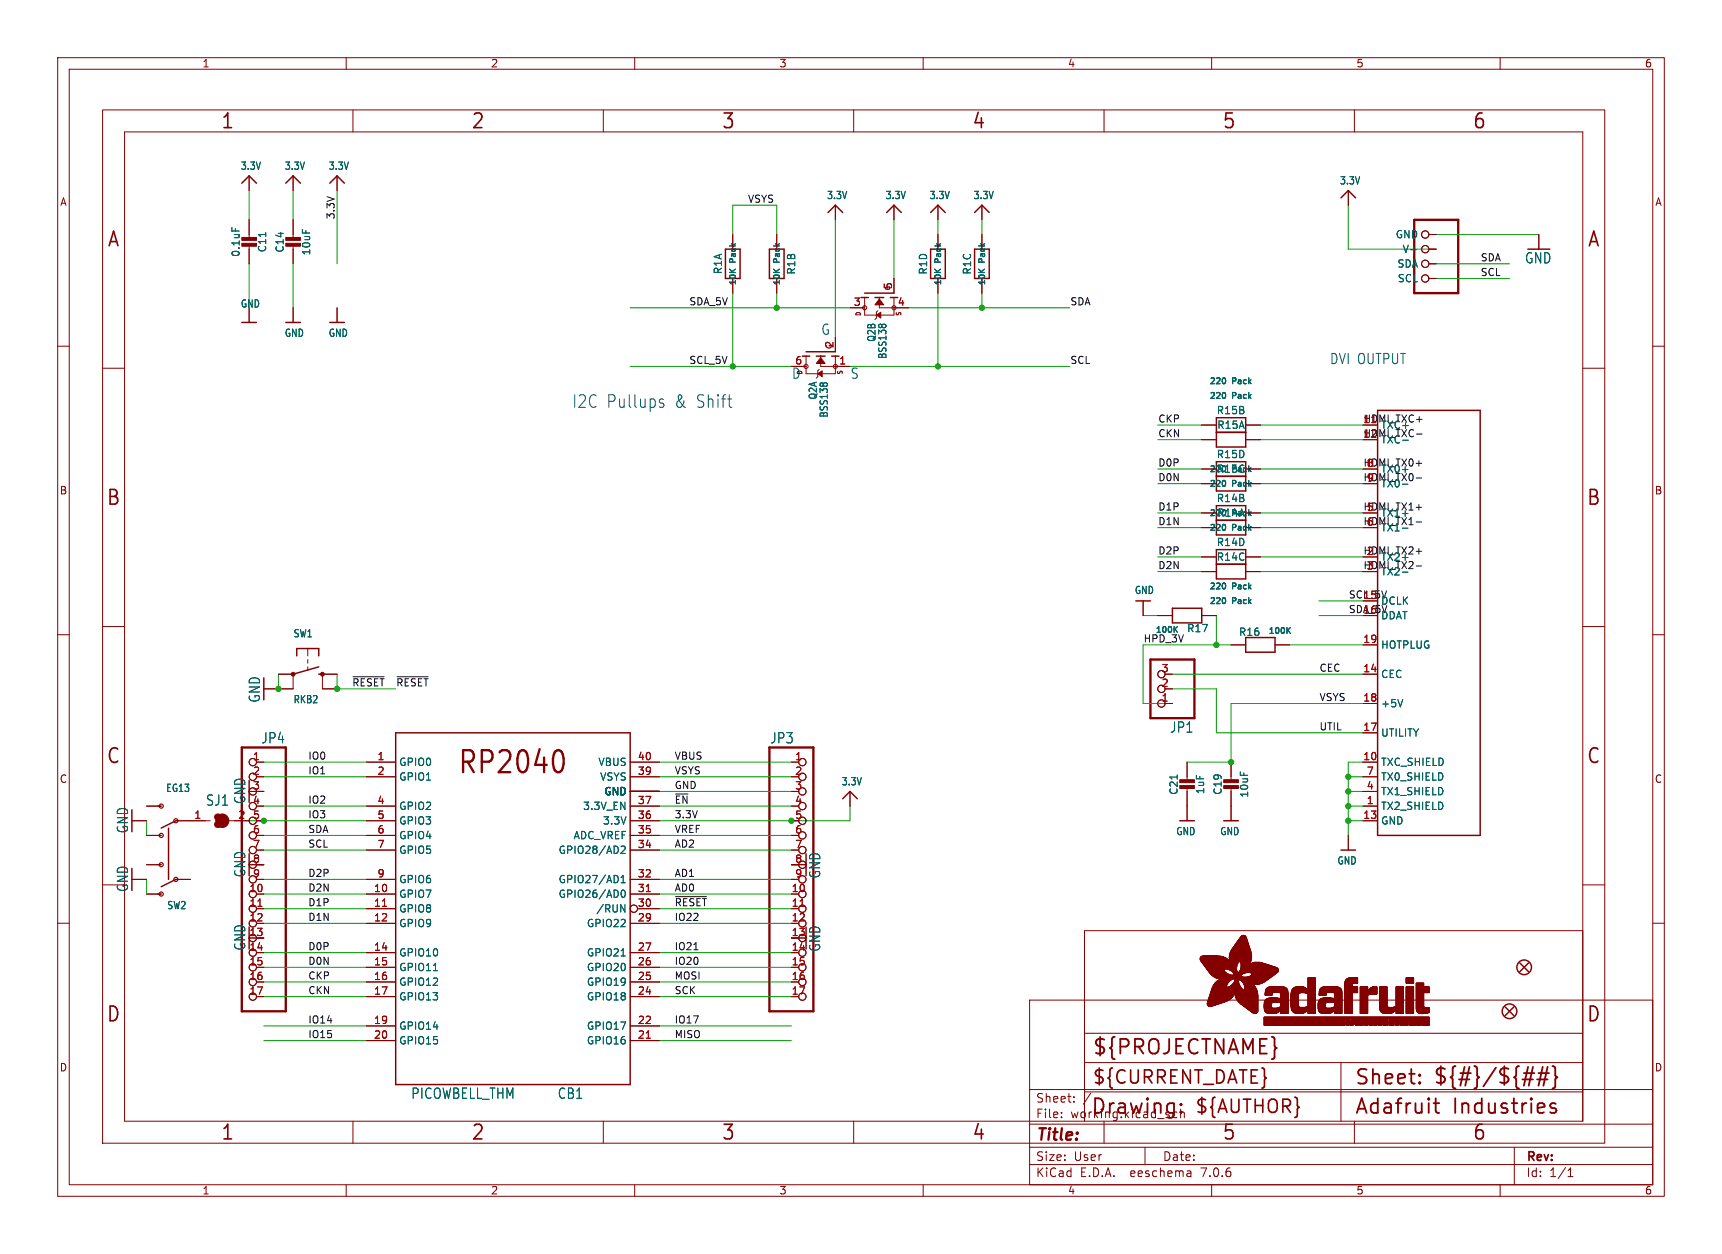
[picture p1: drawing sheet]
<svg xmlns="http://www.w3.org/2000/svg" width="298mm" height="217mm" viewBox="0 0 298 217" stroke-linecap="round" stroke-linejoin="round" font-family="sans-serif">
<defs><g id="words">
<text font-size="5.3" fill="#840000" x="79.2" y="134.6">RP2040</text>
<g font-size="3.5" fill="#840000">
<text x="38.2" y="22.7">1</text>
<text x="81.6" y="22.7">2</text>
<text x="125" y="22.7">3</text>
<text x="168.4" y="22.7">4</text>
<text x="211.8" y="22.7">5</text>
<text x="255.1" y="22.7">6</text>
<text x="18.5" y="43.1">A</text>
<text x="275" y="43.1">A</text>
<text x="18.3" y="87.9">B</text>
<text x="274.9" y="87.9">B</text>
<text x="18.3" y="132.7">C</text>
<text x="274.9" y="132.7">C</text>
<text x="18.3" y="177.4">D</text>
<text x="274.9" y="177.4">D</text>
<text x="189.2" y="183.2">${PROJECTNAME}</text>
<text x="234.7" y="188.4">Sheet:</text>
<text x="248.3" y="188.3">${#}/${##}</text>
<text x="38.2" y="197.9">1</text>
<text x="81.6" y="197.9">2</text>
<text x="125" y="197.9">3</text>
<text x="168.4" y="197.9">4</text>
<text x="189" y="193.5">Drawing:</text>
<text x="211.8" y="197.9">5</text>
<text x="234.7" y="193.5">Adafruit</text>
<text x="251.8" y="193.5">Industries</text>
<text x="255.1" y="197.9">6</text>
</g>
<g font-size="3.2" fill="#840000">
<text x="189.2" y="188.2">${CURRENT_DATE}</text>
<text x="207" y="193.3">${AUTHOR}</text>
</g>
<g font-size="3" fill="#0000c2">
<text x="99.1" y="70.9">I2C Pullups</text>
<text x="116.9" y="70.9">&amp; Shift</text>
</g>
<text font-size="2.8" fill="#840000" x="179.4" y="198.2">Title:</text>
<g font-size="2.5" fill="#006464">
<text x="264.2" y="45.9">GND</text>
<text x="45.3" y="121.9" transform="rotate(-90 45.3 121.9)">GND</text>
<text x="45.2" y="129">JP4</text>
<text x="133.4" y="129">JP3</text>
<text x="202.7" y="127.2">JP1</text>
<text x="35.6" y="139.8">SJ1</text>
<text x="42.7" y="139.4" transform="rotate(-90 42.7 139.4)">GND</text>
<text x="22.4" y="144.5" transform="rotate(-90 22.4 144.5)">GND</text>
<text x="22.4" y="154.7" transform="rotate(-90 22.4 154.7)">GND</text>
<text x="42.7" y="152.1" transform="rotate(-90 42.7 152.1)">GND</text>
<text x="142.4" y="152.3" transform="rotate(-90 142.4 152.3)">GND</text>
<text x="42.7" y="164.8" transform="rotate(-90 42.7 164.8)">GND</text>
<text x="142.4" y="165" transform="rotate(-90 142.4 165)">GND</text>
<text x="71.2" y="190.6">PICOWBELL_THM</text>
<text x="96.6" y="190.6">CB1</text>
</g>
<g font-size="2.5" fill="#0000c2">
<text x="142.2" y="58.2">G</text>
<text x="137.2" y="65.8">D</text>
<text x="147.3" y="65.8">S</text>
<text x="230.4" y="63.3">DVI OUTPUT</text>
</g>
<g font-size="2.1" fill="#840000">
<text x="179.4" y="191.3">Sheet:</text>
<text x="179.4" y="194">File:</text>
<text x="185.5" y="194">working.kicad_sch</text>
<text x="179.4" y="201.4">Size:</text>
<text x="186.1" y="201.4">User</text>
<text x="201.4" y="201.4">Date:</text>
<text x="264.4" y="201.6">Rev:</text>
<text x="179.4" y="204.2">KiCad</text>
<text x="187.2" y="204.2">E.D.A.</text>
<text x="196.1" y="204.2">eeschema</text>
<text x="208.4" y="204.2">7.0.6</text>
<text x="264.4" y="204.2">Id:</text>
<text x="268.5" y="204.2">1/1</text>
</g>
<g font-size="1.8" fill="#840000">
<text x="35" y="11.9">1</text>
<text x="85" y="11.9">2</text>
<text x="135" y="11.9">3</text>
<text x="185" y="11.9">4</text>
<text x="235" y="11.9">5</text>
<text x="285" y="11.9">6</text>
<text x="10.3" y="35.9">A</text>
<text x="286.8" y="35.9">A</text>
<text x="10.3" y="85.9">B</text>
<text x="286.7" y="85.9">B</text>
<text x="10.3" y="135.9">C</text>
<text x="286.7" y="135.9">C</text>
<text x="10.3" y="185.9">D</text>
<text x="286.7" y="185.9">D</text>
<text x="35" y="207.2">1</text>
<text x="85" y="207.2">2</text>
<text x="135" y="207.2">3</text>
<text x="185" y="207.2">4</text>
<text x="235" y="207.2">5</text>
<text x="285" y="207.2">6</text>
</g>
<g font-size="1.8" fill="#006464">
<text x="41.6" y="29.6">3.3V</text>
<text x="49.2" y="29.6">3.3V</text>
<text x="56.9" y="29.6">3.3V</text>
<text x="143.2" y="34.7">3.3V</text>
<text x="153.4" y="34.7">3.3V</text>
<text x="161" y="34.7">3.3V</text>
<text x="168.6" y="34.7">3.3V</text>
<text x="232.1" y="32.2">3.3V</text>
<text x="241.8" y="41.5">GND</text>
<text x="41.7" y="44.6" transform="rotate(-90 41.7 44.6)">0.1uF</text>
<text x="46.3" y="43.8" transform="rotate(-90 46.3 43.8)">C11</text>
<text x="49.4" y="43.9" transform="rotate(-90 49.4 43.9)">C14</text>
<text x="54" y="44.4" transform="rotate(-90 54 44.4)">10uF</text>
<text x="125.3" y="47.6" transform="rotate(-90 125.3 47.6)">R1A</text>
<text x="138" y="47.7" transform="rotate(-90 138 47.7)">R1B</text>
<text x="160.9" y="47.7" transform="rotate(-90 160.9 47.7)">R1D</text>
<text x="168.5" y="47.7" transform="rotate(-90 168.5 47.7)">R1C</text>
<text x="242.1" y="46.6">SDA</text>
<text x="243" y="44">V+</text>
<text x="41.6" y="53.5">GND</text>
<text x="242.2" y="49.1">SCL</text>
<text x="49.2" y="58.6">GND</text>
<text x="56.9" y="58.6">GND</text>
<text x="151.9" y="59.3" transform="rotate(-90 151.9 59.3)">Q2B</text>
<text x="153.8" y="62.3" transform="rotate(-90 153.8 62.3)">BSS138</text>
<text x="141.8" y="69.3" transform="rotate(-90 141.8 69.3)">Q2A</text>
<text x="210.8" y="72">R15B</text>
<text x="143.7" y="72.5" transform="rotate(-90 143.7 72.5)">BSS138</text>
<text x="210.9" y="74.5">R15A</text>
<text x="239.3" y="74.5">TXC+</text>
<text x="239.3" y="77.1">TXC-</text>
<text x="210.8" y="82.1">R15C</text>
<text x="210.8" y="79.6">R15D</text>
<text x="239.3" y="82.1">TX0+</text>
<text x="210.8" y="87.2">R14B</text>
<text x="210.9" y="89.8">R14A</text>
<text x="239.3" y="89.8">TX1+</text>
<text x="239.3" y="84.7">TX0-</text>
<text x="210.8" y="94.8">R14D</text>
<text x="239.3" y="92.3">TX1-</text>
<text x="210.8" y="97.4">R14C</text>
<text x="239.3" y="97.4">TX2+</text>
<text x="239.3" y="99.9">TX2-</text>
<text x="196.6" y="103.2">GND</text>
<text x="239.3" y="105">DCLK</text>
<text x="239.3" y="107.5">DDAT</text>
<text x="50.8" y="110.7">SW1</text>
<text x="205.6" y="109.8">R17</text>
<text x="214.6" y="110.4">R16</text>
<text x="239.3" y="112.6">HOTPLUG</text>
<text x="239.3" y="117.7">CEC</text>
<text x="50.8" y="122.1">RKB2</text>
<text x="239.3" y="122.8">+5V</text>
<text x="239.3" y="127.9">UTILITY</text>
<text x="28.7" y="137.4">EG13</text>
<text x="69.1" y="132.9">GPIO0</text>
<text x="69.1" y="135.5">GPIO1</text>
<text x="103.6" y="132.9">VBUS</text>
<text x="103.9" y="135.5">VSYS</text>
<text x="145.8" y="136.3">3.3V</text>
<text x="204.3" y="137.9" transform="rotate(-90 204.3 137.9)">C21</text>
<text x="208.9" y="137.7" transform="rotate(-90 208.9 137.7)">1uF</text>
<text x="211.9" y="137.9" transform="rotate(-90 211.9 137.9)">C19</text>
<text x="239.3" y="132.9">TXC_SHIELD</text>
<text x="239.3" y="135.5">TX0_SHIELD</text>
<text x="69.1" y="140.6">GPIO2</text>
<text x="69.1" y="143.1">GPIO3</text>
<text x="100.9" y="140.6">3.3V_EN</text>
<text x="104.4" y="143.1">3.3V</text>
<text x="104.6" y="138">GND</text>
<text x="216.5" y="138.3" transform="rotate(-90 216.5 138.3)">10uF</text>
<text x="239.3" y="140.6">TX2_SHIELD</text>
<text x="239.3" y="143.1">GND</text>
<text x="239.3" y="138">TX1_SHIELD</text>
<text x="69.1" y="145.6">GPIO4</text>
<text x="69.1" y="148.2">GPIO5</text>
<text x="96.7" y="148.2">GPIO28/AD2</text>
<text x="99.3" y="145.6">ADC_VREF</text>
<text x="203.8" y="144.9">GND</text>
<text x="211.4" y="144.9">GND</text>
<text x="69.1" y="155.8">GPIO7</text>
<text x="69.1" y="153.3">GPIO6</text>
<text x="96.7" y="155.8">GPIO26/AD0</text>
<text x="96.7" y="153.3">GPIO27/AD1</text>
<text x="231.7" y="150">GND</text>
<text x="28.9" y="157.8">SW2</text>
<text x="69.1" y="158.3">GPIO8</text>
<text x="69.1" y="160.9">GPIO9</text>
<text x="101.6" y="160.9">GPIO22</text>
<text x="103.2" y="158.3">/RUN</text>
<text x="69.1" y="166">GPIO10</text>
<text x="101.6" y="166">GPIO21</text>
<text x="69.1" y="168.5">GPIO11</text>
<text x="69.1" y="171">GPIO12</text>
<text x="69.1" y="173.6">GPIO13</text>
<text x="101.6" y="173.6">GPIO18</text>
<text x="101.6" y="171">GPIO19</text>
<text x="101.6" y="168.5">GPIO20</text>
<text x="69.1" y="178.7">GPIO14</text>
<text x="101.6" y="178.7">GPIO17</text>
<text x="69.1" y="181.2">GPIO15</text>
<text x="101.6" y="181.2">GPIO16</text>
</g>
<g font-size="1.8" fill="#a90000">
<text x="147.9" y="53.1">3</text>
<text x="154.7" y="50.2" transform="rotate(-90 154.7 50.2)">5</text>
<text x="155.5" y="53.1">4</text>
<text x="137.7" y="63.2">6</text>
<text x="144.5" y="60.4" transform="rotate(-90 144.5 60.4)">2</text>
<text x="145.3" y="63.2">1</text>
<text x="236.2" y="73.4">11</text>
<text x="236.2" y="75.9">12</text>
<text x="236.8" y="81">8</text>
<text x="236.8" y="83.6">9</text>
<text x="236.8" y="88.6">5</text>
<text x="236.8" y="91.2">6</text>
<text x="236.8" y="96.3">2</text>
<text x="236.8" y="98.8">3</text>
<text x="236.2" y="103.9">15</text>
<text x="236.2" y="106.4">16</text>
<text x="236.2" y="111.5">19</text>
<text x="201.2" y="119.1">2</text>
<text x="201.2" y="116.6">3</text>
<text x="236.2" y="116.6">14</text>
<text x="201.2" y="121.7">1</text>
<text x="236.2" y="121.7">18</text>
<text x="43.7" y="131.8">1</text>
<text x="65.3" y="131.8">1</text>
<text x="110.4" y="131.8">40</text>
<text x="137.7" y="131.8">1</text>
<text x="236.2" y="131.8">10</text>
<text x="236.2" y="126.7">17</text>
<text x="43.7" y="134.4">2</text>
<text x="43.7" y="136.9">3</text>
<text x="65.3" y="134.4">2</text>
<text x="110.4" y="134.4">39</text>
<text x="137.7" y="134.4">2</text>
<text x="137.7" y="136.9">3</text>
<text x="236.8" y="136.9">4</text>
<text x="236.8" y="134.4">7</text>
<text x="33.6" y="142">1</text>
<text x="41.2" y="142">2</text>
<text x="43.7" y="139.4">4</text>
<text x="43.7" y="142">5</text>
<text x="65.3" y="139.4">4</text>
<text x="65.3" y="142">5</text>
<text x="110.4" y="142">36</text>
<text x="110.4" y="139.4">37</text>
<text x="137.7" y="139.4">4</text>
<text x="137.7" y="142">5</text>
<text x="236.2" y="142">13</text>
<text x="236.8" y="139.4">1</text>
<text x="43.7" y="144.5">6</text>
<text x="43.7" y="147.1">7</text>
<text x="43.7" y="149.6">8</text>
<text x="65.3" y="144.5">6</text>
<text x="65.3" y="147.1">7</text>
<text x="110.4" y="147.1">34</text>
<text x="110.4" y="144.5">35</text>
<text x="137.7" y="144.5">6</text>
<text x="137.7" y="147.1">7</text>
<text x="137.7" y="149.6">8</text>
<text x="43.1" y="154.7">10</text>
<text x="43.7" y="152.1">9</text>
<text x="64.7" y="154.7">10</text>
<text x="65.3" y="152.1">9</text>
<text x="110.4" y="154.7">31</text>
<text x="110.4" y="152.1">32</text>
<text x="137.1" y="154.7">10</text>
<text x="137.7" y="152.1">9</text>
<text x="43.1" y="157.2">11</text>
<text x="43.1" y="159.8">12</text>
<text x="64.7" y="157.2">11</text>
<text x="64.7" y="159.8">12</text>
<text x="110.4" y="159.8">29</text>
<text x="110.4" y="157.2">30</text>
<text x="137.1" y="157.2">11</text>
<text x="137.1" y="159.8">12</text>
<text x="43.1" y="162.3">13</text>
<text x="43.1" y="164.8">14</text>
<text x="43.1" y="167.4">15</text>
<text x="64.7" y="164.8">14</text>
<text x="64.7" y="167.4">15</text>
<text x="110.4" y="167.4">26</text>
<text x="110.4" y="164.8">27</text>
<text x="137.1" y="162.3">13</text>
<text x="137.1" y="164.8">14</text>
<text x="137.1" y="167.4">15</text>
<text x="43.1" y="169.9">16</text>
<text x="43.1" y="172.5">17</text>
<text x="64.7" y="169.9">16</text>
<text x="64.7" y="172.5">17</text>
<text x="110.4" y="172.5">24</text>
<text x="110.4" y="169.9">25</text>
<text x="137.1" y="169.9">16</text>
<text x="137.1" y="172.5">17</text>
<text x="64.7" y="177.5">19</text>
<text x="110.4" y="177.5">22</text>
<text x="64.7" y="180.1">20</text>
<text x="110.4" y="180.1">21</text>
</g>
<g font-size="1.7" fill="#0f0f0f">
<text x="129.5" y="35.2">VSYS</text>
<text x="58.1" y="38.1" transform="rotate(-90 58.1 38.1)">3.3V</text>
<text x="256.5" y="47.9">SCL</text>
<text x="256.5" y="45.4">SDA</text>
<text x="119.4" y="53">SDA_5V</text>
<text x="185.4" y="53">SDA</text>
<text x="119.4" y="63.2">SCL_5V</text>
<text x="185.4" y="63.2">SCL</text>
<text x="200.7" y="73.3">CKP</text>
<text x="200.7" y="75.9">CKN</text>
<text x="200.7" y="80.9">D0P</text>
<text x="200.7" y="83.5">D0N</text>
<text x="200.7" y="88.6">D1P</text>
<text x="200.7" y="91.1">D1N</text>
<text x="200.7" y="96.2">D2P</text>
<text x="200.7" y="98.7">D2N</text>
<text x="198.1" y="111.4">HPD_3V</text>
<text x="61" y="119">~{RESET}~{RESET}</text>
<text x="228.6" y="116.5">CEC</text>
<text x="228.6" y="121.6">VSYS</text>
<text x="53.3" y="131.7">IO0</text>
<text x="116.8" y="131.7">VBUS</text>
<text x="228.6" y="126.7">UTIL</text>
<text x="53.3" y="134.3">IO1</text>
<text x="116.8" y="134.3">VSYS</text>
<text x="116.8" y="136.8">GND</text>
<text x="53.3" y="141.9">IO3</text>
<text x="53.3" y="139.4">IO2</text>
<text x="116.8" y="139.4">~{EN}</text>
<text x="116.8" y="141.9">3.3V</text>
<text x="53.3" y="147">SCL</text>
<text x="53.3" y="144.4">SDA</text>
<text x="116.8" y="147">AD2</text>
<text x="116.8" y="144.4">VREF</text>
<text x="53.3" y="154.6">D2N</text>
<text x="53.3" y="152.1">D2P</text>
<text x="116.8" y="152.1">AD1</text>
<text x="116.8" y="154.6">AD0</text>
<text x="53.3" y="157.1">D1P</text>
<text x="53.3" y="159.7">D1N</text>
<text x="116.8" y="157.1">~{RESET}</text>
<text x="116.8" y="159.7">IO22</text>
<text x="53.3" y="167.3">D0N</text>
<text x="53.3" y="164.8">D0P</text>
<text x="116.8" y="167.3">IO20</text>
<text x="116.8" y="164.8">IO21</text>
<text x="53.3" y="172.4">CKN</text>
<text x="53.3" y="169.8">CKP</text>
<text x="116.8" y="169.8">MOSI</text>
<text x="116.8" y="172.4">SCK</text>
<text x="53.3" y="180">IO15</text>
<text x="53.3" y="177.5">IO14</text>
<text x="116.8" y="177.5">IO17</text>
<text x="116.8" y="180">MISO</text>
</g>
<g font-size="1.7" fill="#006464">
<text x="236.2" y="75.9">HDMI_TXC-</text>
<text x="236.2" y="83.5">HDMI_TX0-</text>
<text x="236.2" y="91.1">HDMI_TX1-</text>
<text x="236.2" y="98.7">HDMI_TX2-</text>
</g>
<text font-size="1.7" fill="#a90000" x="236.2" y="73.3">HDMI_TXC+</text>
<g font-size="1.7" fill="#840000">
<text x="236.2" y="80.9">HDMI_TX0+</text>
<text x="236.2" y="88.6">HDMI_TX1+</text>
<text x="236.2" y="96.2">HDMI_TX2+</text>
<text x="233.7" y="103.8">SCL_5V</text>
<text x="233.7" y="106.3">SDA_5V</text>
</g>
<g font-size="1.4" fill="#006464">
<text x="127.8" y="45.5" transform="rotate(-90 127.8 45.5)">Pack</text>
<text x="135.4" y="45.5" transform="rotate(-90 135.4 45.5)">Pack</text>
<text x="163.4" y="45.5" transform="rotate(-90 163.4 45.5)">Pack</text>
<text x="171" y="45.5" transform="rotate(-90 171 45.5)">Pack</text>
<text x="127.8" y="49.6" transform="rotate(-90 127.8 49.6)">10K</text>
<text x="135.4" y="49.6" transform="rotate(-90 135.4 49.6)">10K</text>
<text x="163.4" y="49.6" transform="rotate(-90 163.4 49.6)">10K</text>
<text x="171" y="49.6" transform="rotate(-90 171 49.6)">10K</text>
<text x="209.5" y="66.9">220</text>
<text x="209.5" y="69.4">220</text>
<text x="213.6" y="66.9">Pack</text>
<text x="213.6" y="69.4">Pack</text>
<text x="209.5" y="82.1">220</text>
<text x="213.6" y="82.1">Pack</text>
<text x="209.5" y="84.6">220</text>
<text x="209.5" y="89.7">220</text>
<text x="213.6" y="84.6">Pack</text>
<text x="213.6" y="89.7">Pack</text>
<text x="209.5" y="92.3">220</text>
<text x="213.6" y="92.3">Pack</text>
<text x="209.5" y="105">220</text>
<text x="209.5" y="102.4">220</text>
<text x="213.6" y="105">Pack</text>
<text x="213.6" y="102.4">Pack</text>
<text x="200.1" y="109.9">100K</text>
<text x="219.7" y="110.1">100K</text>
</g>
<g font-size="1.1" fill="#a90000">
<text x="154.5" y="50.4" transform="rotate(-90 154.5 50.4)">G</text>
<text x="144.3" y="60.6" transform="rotate(-90 144.3 60.6)">G</text>
</g>
<g font-size="1.1" fill="#840000">
<text x="149.4" y="54.9" transform="rotate(-90 149.4 54.9)">D</text>
<text x="156.4" y="54.9" transform="rotate(-90 156.4 54.9)">S</text>
<text x="146.2" y="65" transform="rotate(-90 146.2 65)">S</text>
</g>
<text font-size="1.1" fill="#0000c2" x="139.3" y="65" transform="rotate(-90 139.3 65)">D</text>
</g></defs>
<g fill="none" stroke="#840000" stroke-width=".17">
<path d="M10 10h278.5v197.3h-278.5zM12 12h274.5v193.3h-274.5zM17.8 19h260.3v179.1h-260.3zM60 10v2M61.2 19v3.9M104.6 19v3.9M110 10v2M148 19v3.9M160 10v2M191.3 19v3.9M210 10v2M234.7 19v3.9"/>
<path d="M260 10v2M21.6 22.9h252.7v171.4h-252.7zM43.2 30.5v2.5M43.2 38.1v3.3M50.8 30.5v2.5M50.8 38.1v3.3M58.4 30.5v2.5M144.8 35.6v2.5M154.9 35.6v2.5M162.6 35.6v2.5M170.2 35.6v2.5M233.7 33v2.6"/>
<path d="M10 60h2M43.2 42.4v3.3M43.2 53.3v2.6M50.8 42.4v3.3M50.8 53.3v2.6M58.4 53.3v2.6M127 40.6v2.6M127 48.3v2.5M134.6 40.6v2.6M134.6 48.3v2.5M144.8 58.4v2.6M147.3 53.3h2.6"/>
<path d="M149.9 51.6v3h5v-1.3M152.1 53.8l-.2 .3v1l-.3 .3M152.4 51.6v1.7h5.1M154.9 48.3v2.5M162.6 40.6v2.6M162.6 48.3v2.5M170.2 40.6v2.6M170.2 48.3v2.5M247.6 40.6h1.3M247.6 43.2h1.3M247.6 45.7h1.3M247.6 48.3h1.3"/>
<path d="M266.7 40.6v2.6M286.5 60h2M17.8 63.8h3.8M137.2 63.5h2.5M139.7 61.7v3.1h5.1v-3.1M142 64l-.3 .3v1l-.2 .2M142.2 61.7v1.8h5.1M208.3 76.2h2.5M208.3 73.7h2.5M215.9 76.2h2.5M215.9 73.7h2.5M274.3 63.8h3.8"/>
<path d="M208.3 96.5h2.5M208.3 99.1h2.5M208.3 83.8h2.5M208.3 81.3h2.5M208.3 91.4h2.5M208.3 88.9h2.5M215.9 96.5h2.5M215.9 99.1h2.5M215.9 83.8h2.5M215.9 81.3h2.5M215.9 91.4h2.5M215.9 88.9h2.5"/>
<path d="M10 110h2M17.8 108.6h3.8M48.3 116.8h2.5v2.6h-5.1M53.3 112.4v1.3M53.3 114.3v.6M53.3 115.6v.6M58.4 116.8h-2.5v2.6h2.5M198.1 104.1v2.6M200.7 106.7h2.5M201.9 116.8h1.3M201.9 119.4h1.3M208.3 106.7h2.5"/>
<path d="M213.4 111.8h2.5M221 111.8h2.5M236.2 111.8h2.6M236.2 116.8h2.6M274.3 108.6h3.8M286.5 110h2M25.4 139.7h2.5M43.2 137.2h2.5M44.4 132.1h1.3M44.4 134.6h1.3M44.4 139.7h1.3M63.5 132.1h5.1"/>
<path d="M63.5 134.6h5.1M63.5 139.7h5.1M109.2 132.1h5.1M109.2 137.2h5.1M109.2 134.6h5.1M109.2 139.7h5.1M137.2 132.1h1.2M137.2 137.2h1.2M147.3 137.2v2.5M201.9 121.9h1.3M205.7 132.1v3.3M205.7 136.4v5.8"/>
<path d="M213.4 132.1v3.3M213.4 136.4v5.8M236.2 132.1h2.6M236.2 137.2h2.6M236.2 134.6h2.6M236.2 139.7h2.6M236.2 127h2.6M236.2 121.9h2.6M10 160h2M17.8 153.4h3.8M22.9 152.4h2.5M22.9 142.2h2.5"/>
<path d="M25.4 154.9h2.5M25.4 144.8h2.5M25.4 149.9h2.5M30.5 152.4h2.5M30.5 142.2h5.9M39.8 142.2h3.4M43.2 149.9h2.5M44.4 154.9h1.3M44.4 157.5h1.3M44.4 152.4h1.3M44.4 147.3h1.3M44.4 144.8h1.3"/>
<path d="M44.4 142.2h1.3M63.5 154.9h5.1M63.5 157.5h5.1M63.5 152.4h5.1M63.5 147.3h5.1M63.5 144.8h5.1M63.5 142.2h5.1M109.2 154.9h5.1M109.2 152.4h5.1M109.2 147.3h5.1M109.2 144.8h5.1M109.2 142.2h5.1"/>
<path d="M110.5 157.5h3.8M137.2 152.4h1.2M137.2 147.3h1.2M137.2 144.8h1.2M137.2 142.2h1.2M137.2 149.9h2.5M233.7 144.8v2.5M236.2 142.2h2.6M274.3 153.4h3.8M286.5 160h2M43.2 162.6h2.5M44.4 160h1.3"/>
<path d="M44.4 165.1h1.3M44.4 167.6h1.3M44.4 170.2h1.3M44.4 172.7h1.3M63.5 160h5.1M63.5 165.1h5.1M63.5 167.6h5.1M63.5 170.2h5.1M63.5 172.7h5.1M63.5 177.8h5.1M109.2 160h5.1M109.2 165.1h5.1"/>
<path d="M109.2 167.6h5.1M109.2 170.2h5.1M109.2 172.7h5.1M109.2 177.8h5.1M137.2 162.6h2.5M178.4 173.3h108.1v32h-108.1zM188 179.1h86.3M274.3 161.3h-86.3v33M61.2 194.3v3.8M63.5 180.3h5.1M104.6 194.3v3.8M109.2 180.3h5.1"/>
<path d="M148 194.3v3.8M178.4 198.8h108.1M178.4 194.8h108.1M178.4 188.8h108.1M184 193.6v.1M184 192.8v.1M186.1 190.9v.1M186.1 190.1v.1M188 184.1h86.3M188 189.2h86.3M189.1 189.4l-1.3 2M191.3 194.3v3.8"/>
<path d="M198.4 198.8v3M203.8 192.7l.2 .1M204 193.6l-.2 .1M204.6 192.2v1.5M204.6 192.9l.2-.2 .4 .1 .1 .9M232.4 184.1v10.2M234.7 194.3v3.8M262.5 198.8v6.5M60 205.3v2M110 205.3v2M160 205.3v2M178.4 201.8h108.1"/>
<path d="M206.3 203l.1 .9M206.4 203.8l-.1 .1M206.4 203.3h-.1M210 205.3v2M260 205.3v2M271.8 203.9h.8M271.8 202.8l.4-.4v1.5"/>
<circle cx="149.9" cy="53.3" r=".36"/>
<circle cx="154.9" cy="53.3" r=".36"/>
<circle cx="247" cy="48.3" r=".63"/>
<circle cx="247" cy="40.6" r=".63"/>
<circle cx="247" cy="45.7" r=".63"/>
<circle cx="247" cy="43.2" r=".63"/>
<circle cx="139.7" cy="63.5" r=".36"/>
<circle cx="144.8" cy="63.5" r=".36"/>
<circle cx="201.3" cy="116.8" r=".63"/>
<circle cx="201.3" cy="119.4" r=".63"/>
<circle cx="43.8" cy="132.1" r=".63"/>
<circle cx="43.8" cy="134.6" r=".63"/>
<circle cx="43.8" cy="139.7" r=".63"/>
<circle cx="43.8" cy="137.2" r=".63"/>
<circle cx="139.1" cy="132.1" r=".63"/>
<circle cx="139.1" cy="139.7" r=".63"/>
<circle cx="139.1" cy="134.6" r=".63"/>
<circle cx="139.1" cy="137.2" r=".63"/>
<circle cx="201.3" cy="121.9" r=".63"/>
<circle cx="43.8" cy="157.5" r=".63"/>
<circle cx="43.8" cy="147.3" r=".63"/>
<circle cx="43.8" cy="144.8" r=".63"/>
<circle cx="43.8" cy="142.2" r=".63"/>
<circle cx="43.8" cy="154.9" r=".63"/>
<circle cx="43.8" cy="149.9" r=".63"/>
<circle cx="43.8" cy="152.4" r=".63"/>
<circle cx="109.9" cy="157.5" r=".63"/>
<circle cx="139.1" cy="142.2" r=".63"/>
<circle cx="139.1" cy="152.4" r=".63"/>
<circle cx="139.1" cy="154.9" r=".63"/>
<circle cx="139.1" cy="157.5" r=".63"/>
<circle cx="139.1" cy="147.3" r=".63"/>
<circle cx="139.1" cy="144.8" r=".63"/>
<circle cx="139.1" cy="149.9" r=".63"/>
<circle cx="43.8" cy="167.6" r=".63"/>
<circle cx="43.8" cy="170.2" r=".63"/>
<circle cx="43.8" cy="172.7" r=".63"/>
<circle cx="43.8" cy="160" r=".63"/>
<circle cx="43.8" cy="162.6" r=".63"/>
<circle cx="43.8" cy="165.1" r=".63"/>
<circle cx="139.1" cy="165.1" r=".63"/>
<circle cx="139.1" cy="167.6" r=".63"/>
<circle cx="139.1" cy="172.7" r=".63"/>
<circle cx="139.1" cy="160" r=".63"/>
<circle cx="139.1" cy="162.6" r=".63"/>
<circle cx="139.1" cy="170.2" r=".63"/>
</g>
<g fill="none" stroke="#840000" stroke-width=".25">
<path d="M41.9 31.7l1.3-1.2 1.2 1.2M49.5 31.7l1.3-1.2 1.3 1.2M57.1 31.7l1.3-1.2 1.3 1.2M143.5 36.8l1.3-1.2 1.2 1.2M153.7 36.8l1.2-1.2 1.3 1.2M161.3 36.8l1.3-1.2 1.2 1.2M168.9 36.8l1.3-1.2 1.2 1.2M232.4 34.3l1.3-1.3 1.2 1.3M41.9 55.9h2.5M49.5 55.9h2.6M57.1 55.9h2.6M125.7 43.2h2.6v5.1h-2.6z"/>
<path d="M133.3 43.2h2.6v5.1h-2.6zM149.2 51.6h1.3M149.9 50.8h5M151.6 51.6h1.6M154.3 51.6h.6M161.3 43.2h2.5v5.1h-2.5zM168.9 43.2h2.5v5.1h-2.5zM139.1 61.7h1.2M139.7 61h5.1M141.5 61.7h1.5M144.1 61.7h1.3M210.8 72.4h5.1v5.1h-5.1z"/>
<path d="M210.8 74.9h5.1M238.8 71.1h17.7v73.7h-17.7zM210.8 80h5.1v5.1h-5.1zM210.8 87.6h5.1v5.1h-5.1zM210.8 95.2h5.1v5.1h-5.1zM210.8 97.8h5.1M210.8 82.5h5.1M210.8 90.2h5.1M51.4 113.7v-1.3h3.8v1.3M55.2 115.6l-4.4 1.2M55.2 116.8h.7M196.8 104.1h2.6"/>
<path d="M203.2 105.4h5.1v2.5h-5.1zM215.9 110.5h5.1v2.5h-5.1zM68.6 127h40.6v61h-40.6zM146 138.4l1.3-1.2 1.3 1.2M29.2 143.5v8.9M30.5 142.2l-2.6 1.3M30.5 152.4l-2.6 1.3M204.5 142.2h2.5M212.1 142.2h2.5M232.4 147.3h2.5M260.9 174.5l1.5 1.5M262.4 174.5l-1.5 1.5"/>
<path d="M263.4 166.9l1.5 1.5M264.9 166.9l-1.5 1.5"/>
<circle cx="261.6" cy="175.3" r="1.27"/>
<circle cx="264.2" cy="167.6" r="1.27"/>
</g>
<path d="M96.9 130a1.39 1.39 0 0 1 .8 1.5 2.16 2.16 0 0 1-.8 2.3" fill="none" stroke="#840000" stroke-width=".4"/>
<path d="M44.7 157.1h.7M66.3 157.1h.7M112 154.5h.7M138.7 157.1h.7M112 179.9h.7" fill="none" stroke="#a90000" stroke-width=".17"/>
<g fill="none" stroke="#006464" stroke-width=".17">
<path d="M40.2 39.4v.6M46 40.3v.7M152.6 56.2l.2 .1M152.9 56.3l.2-.1 .4 .1M142.4 66.3l.2 .1M142.7 66.4l.2-.1 .4 .1M204 134.3v.7M243.1 121.2l-.4 1.3M107.6 156.8l.7 1.3v-1.3M107.6 146.8l.5-.2 .3 .4-.8 .9h.8M107.6 153h.8M107.6 152.1l.4-.4v1.3"/>
<path d="M107.8 154.4l.1-.2a.68 .68 0 0 1 .5 .7 .68 .68 0 0 1-.5 .6l-.1-.1-.2-.4zM75.1 168.2h.7M107.6 165.7h.8"/>
</g>
<path d="M212.3 65.5l.1 .4-.1 .6M212.3 68.1l.1 .3-.1 .6M212.3 83.3l.1 .4-.1 .5M212.3 90.9l.1 .4-.1 .6M203.6 109l.5 .6M204.1 108.6l-.6 .6M212.3 103.6l.1 .4-.1 .6M212.3 101.1l.1 .3-.1 .6M223.2 109.2l.4 .6M223.6 108.8l-.5 .5" fill="none" stroke="#006464" stroke-width=".2"/>
<path d="M37.7 141.6a.64 .64 0 0 1 .7 .6 .64 .64 0 0 1-.7 .7M38.5 141.6a.64 .64 0 0 1 .6 .6 .64 .64 0 0 1-.6 .7" fill="none" stroke="#840000" stroke-width="1.3"/>
<path d="M245.1 38.1h7.6v12.7h-7.6zM199.4 114.3h7.6v10.2h-7.6zM41.9 129.5h7.6v45.8h-7.6zM133.3 129.5h7.7v45.8h-7.7zM37.5 142.2h1.2" fill="none" stroke="#840000" stroke-width=".41"/>
<g fill="none" stroke="#840000" stroke-width=".2">
<circle cx="27.9" cy="139.7" r=".36"/>
<circle cx="27.9" cy="144.8" r=".36"/>
<circle cx="27.9" cy="149.9" r=".36"/>
<circle cx="27.9" cy="154.9" r=".36"/>
<circle cx="30.5" cy="152.4" r=".36"/>
<circle cx="30.5" cy="142.2" r=".36"/>
</g>
<g fill="#840000" stroke="#840000" stroke-width=".17">
<path d="M152.4 51.8l.8 1h-1.6z"/>
<path d="M151.9 54.6l.8-.5v1z"/>
<path d="M142.2 62l.8 1h-1.5z"/>
<path d="M141.7 64.8l.8-.5v1z"/>
<path d="M41.9 41.1h2.5v.6h-2.5z"/>
<path d="M41.9 42.2h2.5v.5h-2.5z"/>
<path d="M208 166.3h4.8z"/>
<path d="M208 166.2l4.8 .1z"/>
<path d="M208 166.2h4.8z"/>
<path d="M208 166.2h4.7z"/>
<path d="M208 166.1l4.7 .1z"/>
<path d="M208 166.1h4.6z"/>
<path d="M208 166l4.5 .1z"/>
<path d="M208 166h4.5z"/>
<path d="M208 166.4h4.9z"/>
<path d="M208 166.3l4.9 .1z"/>
<path d="M208 166h4.4z"/>
<path d="M208 165.9l4.4 .1z"/>
<path d="M208.1 166.4l4.9 .1z"/>
<path d="M208.1 165.9h4.2z"/>
<path d="M208.1 166.5h4.9z"/>
<path d="M208.1 165.9h4.1z"/>
<path d="M208.1 165.8l4 .1z"/>
<path d="M208.1 166.6h5z"/>
<path d="M208.1 166.5l4.9 .1z"/>
<path d="M208.1 165.8h3.9z"/>
<path d="M208.2 166.6h4.9z"/>
<path d="M208.2 165.8h3.6z"/>
<path d="M208.2 166.6l4.9 .1z"/>
<path d="M208.2 165.7l3.5 .1z"/>
<path d="M208.2 166.7h5z"/>
<path d="M208.2 166.7h4.9z"/>
<path d="M208.3 166.7l4.9 .1z"/>
<path d="M208.3 165.7h3.3z"/>
<path d="M208.3 166.8h6.3z"/>
<path d="M208.3 166.8h4.9z"/>
<path d="M208.3 166.8l6.3 .1z"/>
<path d="M208.4 166.9h6.2z"/>
<path d="M208.4 167h6.1z"/>
<path d="M208.4 166.9l6.1 .1z"/>
<path d="M208.4 165.7h2.8z"/>
<path d="M208.5 167h6z"/>
<path d="M208.5 167l6 .1z"/>
<path d="M208.6 167.1h5.9z"/>
<path d="M208.6 167.1l5.8 .1z"/>
<path d="M208.6 167.2h5.8z"/>
<path d="M208.7 167.2l5.7 .1z"/>
<path d="M208.7 167.3h5.7z"/>
<path d="M208.7 167.3l5.7 .1z"/>
<path d="M208.8 167.4h5.6z"/>
<path d="M208.8 167.5h5.5z"/>
<path d="M208.8 167.4l5.5 .1z"/>
<path d="M208.9 167.5l5.4 .1z"/>
<path d="M208.9 167.6h5.4z"/>
<path d="M208.9 167.6l5.4 .1z"/>
<path d="M209 167.7h5.3z"/>
<path d="M209 167.7l5.3 .1z"/>
<path d="M209 167.8h5.3z"/>
<path d="M209.1 167.8h5.2z"/>
<path d="M209.1 167.8l5.2 .1z"/>
<path d="M209.1 167.9h5.2z"/>
<path d="M209.2 167.9l3.1 .1z"/>
<path d="M209.2 168h3z"/>
<path d="M209.2 174.1h1.8z"/>
<path d="M209.2 174l1.8 .1z"/>
<path d="M209.2 174h2z"/>
<path d="M209.2 174h2.1z"/>
<path d="M209.2 173.9l2.1 .1z"/>
<path d="M209.2 173.9h2.3z"/>
<path d="M209.2 173.9h2.4z"/>
<path d="M209.2 173.8l2.4 .1z"/>
<path d="M209.2 173.8h2.6z"/>
<path d="M209.2 168l3 .1z"/>
<path d="M209.3 174.1l1.4 .1z"/>
<path d="M209.3 174.1h1.5z"/>
<path d="M209.3 173.8h2.6z"/>
<path d="M209.3 173.7l2.6 .1z"/>
<path d="M209.3 173.7h2.8z"/>
<path d="M209.3 168.1h2.9z"/>
<path d="M209.3 174.2h1.2z"/>
<path d="M209.3 174.2h1.3z"/>
<path d="M209.3 173.7h2.9z"/>
<path d="M209.3 173.6l3 .1z"/>
<path d="M209.3 173.6h3.1z"/>
<path d="M209.3 173.6h3.2z"/>
<path d="M209.3 168.1l2.9 .1z"/>
<path d="M209.3 174.2l1.1 .1z"/>
<path d="M209.3 173.5l3.3 .1z"/>
<path d="M209.3 173.5h3.3z"/>
<path d="M209.3 173.4l3.4 .1z"/>
<path d="M209.3 173.4h3.5z"/>
<path d="M209.3 168.2h2.9z"/>
<path d="M209.4 174.3h.9z"/>
<path d="M209.4 173.4h3.4z"/>
<path d="M209.4 174.3h.8z"/>
<path d="M209.4 173.3l3.5 .1z"/>
<path d="M209.4 173.3h3.5z"/>
<path d="M209.4 173.3h3.6z"/>
<path d="M209.4 173.2l3.7 .1z"/>
<path d="M209.4 168.3h2.8z"/>
<path d="M209.4 168.2l2.8 .1z"/>
<path d="M209.4 174.3l.7 .1z"/>
<path d="M209.4 173.2h3.7z"/>
<path d="M209.4 173.2h3.8z"/>
<path d="M209.4 173.1l3.8 .1z"/>
<path d="M209.4 173.1h3.9z"/>
<path d="M209.5 173.1h3.8z"/>
<path d="M209.5 173l3.8 .1z"/>
<path d="M209.5 168.3l2.8 .1z"/>
<path d="M209.5 174.4h.5z"/>
<path d="M209.5 173h3.9z"/>
<path d="M209.5 172.9l4 .1z"/>
<path d="M209.5 168.4h2.8z"/>
<path d="M209.5 172.9h4z"/>
<path d="M209.5 172.8l4.1 .1z"/>
<path d="M209.5 172.8h4.1z"/>
<path d="M209.5 168.4l2.9 .1z"/>
<path d="M209.6 172.8h4z"/>
<path d="M209.6 172.7l4 .1z"/>
<path d="M209.6 168.5h2.8z"/>
<path d="M209.6 174.4h.3z"/>
<path d="M209.6 172.7h4.1z"/>
<path d="M209.6 172.6l4.1 .1z"/>
<path d="M209.6 168.5l2.9 .1z"/>
<path d="M209.6 172.6h4.1z"/>
<path d="M209.6 172.6h4.2z"/>
<path d="M209.6 172.5l4.2 .1z"/>
<path d="M209.6 172.5h4.2z"/>
<path d="M209.6 168.6h3z"/>
<path d="M209.6 168.6h2.9z"/>
<path d="M209.7 172.5h4.1z"/>
<path d="M209.7 172.4l4.1 .1z"/>
<path d="M209.7 172.4h4.2z"/>
<path d="M209.7 172.3l4.2 .1z"/>
<path d="M209.7 168.6l2.9 .1z"/>
<path d="M209.8 172.3h4.1z"/>
<path d="M209.8 172.2l4.1 .1z"/>
<path d="M209.8 172.2h4.1z"/>
<path d="M209.8 168.7l2.9 .1z"/>
<path d="M209.8 168.7h2.9z"/>
<path d="M209.8 172.1l4.2 .1z"/>
<path d="M209.8 172.1h4.2z"/>
<path d="M209.8 168.8h3z"/>
<path d="M209.8 172l4.2 .1z"/>
<path d="M209.8 172h4.2z"/>
<path d="M209.8 168.8h3.1z"/>
<path d="M209.9 171.9l4.1 .1z"/>
<path d="M209.9 171.9h4.1z"/>
<path d="M209.9 168.8l3 .1z"/>
<path d="M209.9 171.8l4.1 .1z"/>
<path d="M209.9 171.8h4.1z"/>
<path d="M209.9 168.9h3.1z"/>
<path d="M209.9 171.8h8z"/>
<path d="M209.9 171.7l8 .1z"/>
<path d="M209.9 171.7h7.9z"/>
<path d="M209.9 168.9h3.2z"/>
<path d="M210 171.6l7.8 .1z"/>
<path d="M210 171.6h7.8z"/>
<path d="M210 168.9l3.2 .1z"/>
<path d="M210 171.5l7.8 .1z"/>
<path d="M210 171.5h5.5z"/>
<path d="M210 169h3.3z"/>
<path d="M210 171.5h5.4z"/>
<path d="M210 171.4l5.4 .1z"/>
<path d="M210 171.4h5.3z"/>
<path d="M210 169h5.2z"/>
<path d="M210.1 171.3l5.1 .1z"/>
<path d="M210.1 171.3h5.1z"/>
<path d="M210.1 169l5.1 .1z"/>
<path d="M210.1 171.2l5 .1z"/>
<path d="M210.1 171.2h5z"/>
<path d="M210.1 171.1l5 .1z"/>
<path d="M210.1 171.1h4.9z"/>
<path d="M210.1 169.1h5z"/>
<path d="M210.2 171l2.5 .1z"/>
<path d="M210.2 171h2.5z"/>
<path d="M210.2 169.1h5z"/>
<path d="M210.2 171h2.4z"/>
<path d="M210.2 169.1l5 .1z"/>
<path d="M210.2 170.9l2.4 .1z"/>
<path d="M210.2 170.9h2.4z"/>
<path d="M210.2 169.2h5z"/>
<path d="M210.3 170.8l2.3 .1z"/>
<path d="M210.3 170.8h2.3z"/>
<path d="M210.3 169.2h4.9z"/>
<path d="M210.3 170.7l2.3 .1z"/>
<path d="M210.3 170.7h2.3z"/>
<path d="M210.3 169.2l5 .1z"/>
<path d="M210.4 170.7h2.2z"/>
<path d="M210.4 170.6l2.3 .1z"/>
<path d="M210.4 170.6h2.3z"/>
<path d="M210.4 169.3h5z"/>
<path d="M210.4 170.5l2.3 .1z"/>
<path d="M210.5 170.5h2.2z"/>
<path d="M210.5 169.3l5.2 .1z"/>
<path d="M210.5 170.4l2.3 .1z"/>
<path d="M210.5 170.4h2.3z"/>
<path d="M210.6 170.4h2.2z"/>
<path d="M210.6 169.4h9.6z"/>
<path d="M210.6 170.3l2.2 .1z"/>
<path d="M210.6 170.3h2.2z"/>
<path d="M210.7 170.3h2.2z"/>
<path d="M210.7 169.4l9.4 .1z"/>
<path d="M210.7 170.2l2.2 .1z"/>
<path d="M210.7 170.2h2.2z"/>
<path d="M210.8 170.2h2.2z"/>
<path d="M210.8 170.1l2.2 .1z"/>
<path d="M210.8 169.5h9.3z"/>
<path d="M210.8 170.1h2.2z"/>
<path d="M210.9 170.1h2.2z"/>
<path d="M211 170l2.1 .1z"/>
<path d="M211 170h2.1z"/>
<path d="M211 169.5l9 .1z"/>
<path d="M211 170h2.2z"/>
<path d="M211.1 169.9l2.2 .1z"/>
<path d="M211.1 169.9h2.2z"/>
<path d="M211.2 169.6h8.7z"/>
<path d="M211.2 169.8l2.1 .1z"/>
<path d="M211.3 169.8h2.1z"/>
<path d="M211.3 169.6h8.6z"/>
<path d="M211.4 169.7l2.1 .1z"/>
<path d="M211.5 169.7h2.1z"/>
<path d="M211.6 169.7h2z"/>
<path d="M211.7 169.6l2 .1z"/>
<path d="M212.7 167.9l1.6 .1z"/>
<path d="M212.8 168h1.5z"/>
<path d="M212.9 168h1.4z"/>
<path d="M212.9 171l2.1 .1z"/>
<path d="M213 171h2z"/>
<path d="M213 168l1.3 .1z"/>
<path d="M213 166h3.9z"/>
<path d="M213 165.9l3.9 .1z"/>
<path d="M213 165.9h3.9z"/>
<path d="M213 165.8l3.9 .1z"/>
<path d="M213.1 171h1.9z"/>
<path d="M213.1 168.1h1.2z"/>
<path d="M213.1 166.3l3.8 .1z"/>
<path d="M213.1 166.3h3.8z"/>
<path d="M213.1 166.2l3.8 .1z"/>
<path d="M213.1 166.2h3.8z"/>
<path d="M213.1 166.1l3.8 .1z"/>
<path d="M213.1 166.1h3.8z"/>
<path d="M213.1 166l3.8 .1z"/>
<path d="M213.1 165.8h3.8z"/>
<path d="M213.1 165.7l3.8 .1z"/>
<path d="M213.1 165.7h3.8z"/>
<path d="M213.1 165.6l3.8 .1z"/>
<path d="M213.1 165.6h3.8z"/>
<path d="M213.1 165.5l3.8 .1z"/>
<path d="M213.1 165.5h3.8z"/>
<path d="M213.1 166.4l3.7 .1z"/>
<path d="M213.1 166.4h3.8z"/>
<path d="M213.1 165.4l3.8 .1z"/>
<path d="M213.1 165.4h3.8z"/>
<path d="M213.1 170.9l1.9 .1z"/>
<path d="M213.1 166.5l3.7 .1z"/>
<path d="M213.1 166.5h3.7z"/>
<path d="M213.1 165.3l3.8 .1z"/>
<path d="M213.1 165.3h3.8z"/>
<path d="M213.2 170.9h1.7z"/>
<path d="M213.2 166.7h1.6z"/>
<path d="M213.2 166.6l3.6 .1z"/>
<path d="M213.2 166.6h3.6z"/>
<path d="M213.2 165.2l3.7 .1z"/>
<path d="M213.2 165.2h3.7z"/>
<path d="M213.2 165.1l3.7 .1z"/>
<path d="M213.2 168.1l1.1 .1z"/>
<path d="M213.2 166.7l1.5 .1z"/>
<path d="M213.2 166.7h1.5z"/>
<path d="M213.2 165.1h3.6z"/>
<path d="M213.2 165l3.6 .1z"/>
<path d="M213.3 170.9h1.6z"/>
<path d="M213.3 166.8h1.3z"/>
<path d="M213.3 165h3.5z"/>
<path d="M213.3 164.9l3.5 .1z"/>
<path d="M213.3 170.8l1.6 .1z"/>
<path d="M213.3 168.2h1z"/>
<path d="M213.3 164.9h3.5z"/>
<path d="M213.3 164.8l3.5 .1z"/>
<path d="M213.4 170.8h1.5z"/>
<path d="M213.4 164.8h3.4z"/>
<path d="M213.4 164.8h3.3z"/>
<path d="M213.4 164.7l3.3 .1z"/>
<path d="M213.4 168.2l1 .1z"/>
<path d="M213.4 164.7h3.3z"/>
<path d="M213.4 164.6l3.3 .1z"/>
<path d="M213.5 170.7l1.4 .1z"/>
<path d="M213.5 170.7h1.3z"/>
<path d="M213.5 168.3h.9z"/>
<path d="M213.5 164.6h3.2z"/>
<path d="M213.5 164.5l3.2 .1z"/>
<path d="M213.5 164.5h3.2z"/>
<path d="M213.5 164.5h3.1z"/>
<path d="M213.6 170.6l1.2 .1z"/>
<path d="M213.6 170.6h1.2z"/>
<path d="M213.6 168.3l.8 .1z"/>
<path d="M213.6 164.4l3 .1z"/>
<path d="M213.6 164.4h3z"/>
<path d="M213.6 168.4h.8z"/>
<path d="M213.6 164.3l3 .1z"/>
<path d="M213.7 170.5l1.1 .1z"/>
<path d="M213.7 170.5h1.1z"/>
<path d="M213.7 168.4l.8 .1z"/>
<path d="M213.7 164.3h2.9z"/>
<path d="M213.7 170.5h1z"/>
<path d="M213.7 168.5h.9z"/>
<path d="M213.7 168.5h.8z"/>
<path d="M213.7 164.2l2.9 .1z"/>
<path d="M213.7 164.2h2.8z"/>
<path d="M213.7 170.4l1 .1z"/>
<path d="M213.8 170.4h.9z"/>
<path d="M213.8 169h1.4z"/>
<path d="M213.8 168.6h2.1z"/>
<path d="M213.8 168.5l2.3 .1z"/>
<path d="M213.8 164.2h2.7z"/>
<path d="M213.8 164.1l2.7 .1z"/>
<path d="M213.8 170.3l.9 .1z"/>
<path d="M213.8 168.9l1.4 .1z"/>
<path d="M213.8 168.6l1.9 .1z"/>
<path d="M213.8 168.6h2z"/>
<path d="M213.8 164.1h2.7z"/>
<path d="M213.8 170.3h.9z"/>
<path d="M213.8 168.9h1.4z"/>
<path d="M213.8 168.7h1.7z"/>
<path d="M213.8 164l2.7 .1z"/>
<path d="M213.9 170.3h.8z"/>
<path d="M213.9 170.2l.8 .1z"/>
<path d="M213.9 168.9h1.4z"/>
<path d="M213.9 168.8l1.4 .1z"/>
<path d="M213.9 168.8h1.4z"/>
<path d="M213.9 168.8h1.5z"/>
<path d="M213.9 168.7l1.6 .1z"/>
<path d="M213.9 164h2.6z"/>
<path d="M213.9 170.2h.8z"/>
<path d="M213.9 169.6l6 .1z"/>
<path d="M213.9 163.9l2.6 .1z"/>
<path d="M213.9 170.1l.8 .1z"/>
<path d="M213.9 163.9h2.5z"/>
<path d="M214 170.1h.7z"/>
<path d="M214 170l.7 .1z"/>
<path d="M214 169.7h5.8z"/>
<path d="M214 163.8l2.4 .1z"/>
<path d="M214 163.8h2.4z"/>
<path d="M214 170h.7z"/>
<path d="M214 169.9l.7 .1z"/>
<path d="M214 169.9h.7z"/>
<path d="M214 169.8l.7 .1z"/>
<path d="M214 169.8h.8z"/>
<path d="M214 169.7l5.7 .1z"/>
<path d="M214 172.2l4 .1z"/>
<path d="M214 172.2h4z"/>
<path d="M214 172.2h3.9z"/>
<path d="M214 172.1l3.9 .1z"/>
<path d="M214 172.1h3.9z"/>
<path d="M214 172l3.9 .1z"/>
<path d="M214 172h3.9z"/>
<path d="M214 171.9l3.9 .1z"/>
<path d="M214 163.7l2.4 .1z"/>
<path d="M214.1 172.6h3.9z"/>
<path d="M214.1 172.5l3.9 .1z"/>
<path d="M214.1 172.5h3.9z"/>
<path d="M214.1 172.4l3.9 .1z"/>
<path d="M214.1 172.4h3.9z"/>
<path d="M214.1 172.3l3.9 .1z"/>
<path d="M214.1 172.3h3.9z"/>
<path d="M214.1 171.9h3.8z"/>
<path d="M214.1 171.8l3.8 .1z"/>
<path d="M214.1 171.8h3.8z"/>
<path d="M214.1 163.7h2.3z"/>
<path d="M214.1 172.7h3.9z"/>
<path d="M214.1 172.6l3.9 .1z"/>
<path d="M214.1 163.6l2.3 .1z"/>
<path d="M214.1 163.6h2.3z"/>
<path d="M214.1 172.8h3.9z"/>
<path d="M214.1 172.7l3.9 .1z"/>
<path d="M214.2 172.9h3.8z"/>
<path d="M214.2 172.8l3.8 .1z"/>
<path d="M214.2 172.8h3.8z"/>
<path d="M214.2 163.6h2.1z"/>
<path d="M214.2 163.5l2.1 .1z"/>
<path d="M214.2 173h3.8z"/>
<path d="M214.2 172.9l3.8 .1z"/>
<path d="M214.2 163.5h2.1z"/>
<path d="M214.2 163.4l2.1 .1z"/>
<path d="M214.3 173.1h3.7z"/>
<path d="M214.3 173l3.7 .1z"/>
<path d="M214.3 163.4h2z"/>
<path d="M214.3 173.2h3.7z"/>
<path d="M214.3 173.1l3.7 .1z"/>
<path d="M214.3 163.3l2 .1z"/>
<path d="M214.3 163.3h2z"/>
<path d="M214.4 173.2l3.6 .1z"/>
<path d="M214.4 173.2h3.6z"/>
<path d="M214.4 163.3h1.9z"/>
<path d="M214.4 163.2l1.8 .1z"/>
<path d="M214.4 173.3h3.6z"/>
<path d="M214.4 163.2h1.8z"/>
<path d="M214.5 173.3l3.5 .1z"/>
<path d="M214.5 163.2h1.7z"/>
<path d="M214.5 173.4h3.5z"/>
<path d="M214.5 163.1l1.7 .1z"/>
<path d="M214.5 163.1h1.7z"/>
<path d="M214.5 173.4l3.5 .1z"/>
<path d="M214.5 163l1.7 .1z"/>
<path d="M214.6 173.5h3.4z"/>
<path d="M214.6 173.6h3.4z"/>
<path d="M214.6 173.5l3.4 .1z"/>
<path d="M214.6 163h1.6z"/>
<path d="M214.6 168.5h6.8z"/>
<path d="M214.6 162.9l1.6 .1z"/>
<path d="M214.6 162.9h1.5z"/>
<path d="M214.7 173.7h3.3z"/>
<path d="M214.7 173.6l3.3 .1z"/>
<path d="M214.7 168.5h6.7z"/>
<path d="M214.7 162.9h1.4z"/>
<path d="M214.7 162.8l1.4 .1z"/>
<path d="M214.7 162.8h1.4z"/>
<path d="M214.8 173.7l3.2 .1z"/>
<path d="M214.8 168.4l6.7 .1z"/>
<path d="M214.8 162.7l1.3 .1z"/>
<path d="M214.8 162.7h1.3z"/>
<path d="M214.8 173.8h3.2z"/>
<path d="M214.8 168.4h6.7z"/>
<path d="M214.8 168.3l6.7 .1z"/>
<path d="M214.8 162.6l1.3 .1z"/>
<path d="M214.9 168.3h6.6z"/>
<path d="M214.9 162.6h1.2z"/>
<path d="M214.9 162.6h1.1z"/>
<path d="M214.9 173.9h3.1z"/>
<path d="M214.9 173.8l3.1 .1z"/>
<path d="M214.9 169.8h4.8z"/>
<path d="M214.9 168.2l6.7 .1z"/>
<path d="M214.9 168.2h6.7z"/>
<path d="M214.9 162.5l1.1 .1z"/>
<path d="M214.9 162.5h1.1z"/>
<path d="M214.9 166.7h1.8z"/>
<path d="M215 173.9h3z"/>
<path d="M215 169.8h4.6z"/>
<path d="M215 168.1l6.6 .1z"/>
<path d="M215 168.1h6.6z"/>
<path d="M215 168.1h6.5z"/>
<path d="M215 166.7h1.7z"/>
<path d="M215 162.5h1z"/>
<path d="M215 162.4l1 .1z"/>
<path d="M215 174h3z"/>
<path d="M215 173.9l3 .1z"/>
<path d="M215 168l6.5 .1z"/>
<path d="M215 168h6.5z"/>
<path d="M215 166.8h1.7z"/>
<path d="M215 166.7l1.7 .1z"/>
<path d="M215 162.4h1z"/>
<path d="M215 169.8l4.6 .1z"/>
<path d="M215 167.9l6.5 .1z"/>
<path d="M215 167.9h6.5z"/>
<path d="M215.1 174h2.9z"/>
<path d="M215.1 167.8l6.4 .1z"/>
<path d="M215.1 167.8h6.3z"/>
<path d="M215.1 167.7l6.2 .1z"/>
<path d="M215.1 167.7h6.2z"/>
<path d="M215.1 166.9l1.5 .1z"/>
<path d="M215.1 166.9h1.5z"/>
<path d="M215.1 166.8l1.6 .1z"/>
<path d="M215.1 162.3l.8 .1z"/>
<path d="M215.1 162.3h.8z"/>
<path d="M215.1 174l2.9 .1z"/>
<path d="M215.1 169.9l4.4 .1z"/>
<path d="M215.1 169.9h4.4z"/>
<path d="M215.1 167.7h6.1z"/>
<path d="M215.1 167.6l6 .1z"/>
<path d="M215.1 167.6h5.9z"/>
<path d="M215.1 167.6h5.8z"/>
<path d="M215.1 167.5l5.7 .1z"/>
<path d="M215.1 167.5h5.6z"/>
<path d="M215.1 167.4l5.5 .1z"/>
<path d="M215.1 167.4h5.4z"/>
<path d="M215.1 167.4h5.2z"/>
<path d="M215.1 167.3l5.2 .1z"/>
<path d="M215.1 167.3h5.1z"/>
<path d="M215.1 167.3h1.2z"/>
<path d="M215.1 167.2l4.9 .1z"/>
<path d="M215.1 167.2h1.3z"/>
<path d="M215.1 167.1l1.4 .1z"/>
<path d="M215.1 167.1h1.4z"/>
<path d="M215.1 167l1.4 .1z"/>
<path d="M215.1 167h1.5z"/>
<path d="M215.1 162.2l.8 .1z"/>
<path d="M215.2 174.1h2.8z"/>
<path d="M215.2 170h4.2z"/>
<path d="M215.2 162.2h.7z"/>
<path d="M215.2 170l4.2 .1z"/>
<path d="M215.2 162.2h.6z"/>
<path d="M215.3 174.1l2.7 .1z"/>
<path d="M215.3 170.1h4z"/>
<path d="M215.3 162.1l.4 .1z"/>
<path d="M215.3 174.2h2.7z"/>
<path d="M215.3 170.1l3.9 .1z"/>
<path d="M215.3 170.1h3.9z"/>
<path d="M215.3 162.1h.4z"/>
<path d="M215.3 170.2h3.8z"/>
<path d="M215.4 170.2l3.6 .1z"/>
<path d="M215.4 170.2h3.6z"/>
<path d="M215.4 174.3h2.6z"/>
<path d="M215.4 174.2l2.6 .1z"/>
<path d="M215.4 170.3h3.5z"/>
<path d="M215.5 174.3h2.5z"/>
<path d="M215.5 170.4h3.2z"/>
<path d="M215.5 170.3l3.3 .1z"/>
<path d="M215.5 170.4l1.4 .1z"/>
<path d="M215.5 170.4h1.4z"/>
<path d="M215.5 174.3l2.5 .1z"/>
<path d="M215.5 170.5h1.5z"/>
<path d="M215.6 174.4h2.4z"/>
<path d="M215.6 171.5h2.2z"/>
<path d="M215.6 170.6h1.5z"/>
<path d="M215.6 170.5l1.4 .1z"/>
<path d="M215.6 170.5h1.4z"/>
<path d="M215.6 170.7h1.6z"/>
<path d="M215.6 170.6l1.6 .1z"/>
<path d="M215.6 170.6h1.6z"/>
<path d="M215.7 170.7l1.6 .1z"/>
<path d="M215.7 170.7h1.6z"/>
<path d="M215.7 174.4l2.3 .1z"/>
<path d="M215.7 171.5h2.1z"/>
<path d="M215.7 171.4l2 .1z"/>
<path d="M215.7 170.9h1.7z"/>
<path d="M215.7 170.8l1.7 .1z"/>
<path d="M215.7 170.8h1.7z"/>
<path d="M215.7 170.8h1.6z"/>
<path d="M215.7 174.5h2.3z"/>
<path d="M215.7 171.4h2z"/>
<path d="M215.7 171.3l2 .1z"/>
<path d="M215.7 171l1.8 .1z"/>
<path d="M215.7 171h1.8z"/>
<path d="M215.7 170.9l1.8 .1z"/>
<path d="M215.7 170.9h1.8z"/>
<path d="M215.8 171.3h1.9z"/>
<path d="M215.8 171.2l1.8 .1z"/>
<path d="M215.8 171.2h1.8z"/>
<path d="M215.8 171.1l1.8 .1z"/>
<path d="M215.8 171.1h1.8z"/>
<path d="M215.8 174.5h2.2z"/>
<path d="M215.8 174.5l2.2 .1z"/>
<path d="M215.8 169.3l4.5 .1z"/>
<path d="M215.9 174.6h2.1z"/>
<path d="M216 174.6l2 .1z"/>
<path d="M216 174.7h2z"/>
<path d="M216.1 174.7l1.9 .1z"/>
<path d="M216.1 174.8h1.9z"/>
<path d="M216.2 174.8l1.8 .1z"/>
<path d="M216.2 169.3h4.1z"/>
<path d="M216.2 174.9h1.8z"/>
<path d="M216.3 174.9h1.7z"/>
<path d="M216.3 169.3h4.1z"/>
<path d="M216.3 174.9l1.7 .1z"/>
<path d="M216.4 167.3h3.7z"/>
<path d="M216.4 175h1.6z"/>
<path d="M216.4 169.2l4.1 .1z"/>
<path d="M216.5 175l1.5 .1z"/>
<path d="M216.5 167.2h3.3z"/>
<path d="M216.5 175.1h1.5z"/>
<path d="M216.5 169.2h4z"/>
<path d="M216.5 167.1l3.2 .1z"/>
<path d="M216.6 175.1l1.4 .1z"/>
<path d="M216.6 169.2h3.9z"/>
<path d="M216.6 168.5l4.8 .1z"/>
<path d="M216.6 167.1h2.9z"/>
<path d="M216.6 175.2h1.4z"/>
<path d="M216.7 175.2h1.3z"/>
<path d="M216.7 169.1l3.9 .1z"/>
<path d="M216.7 167l2.6 .1z"/>
<path d="M216.7 169.1h3.9z"/>
<path d="M216.8 175.3h1.2z"/>
<path d="M216.8 175.2l1.2 .1z"/>
<path d="M216.8 168.6h4.5z"/>
<path d="M216.8 167h2.4z"/>
<path d="M216.8 169.1h3.9z"/>
<path d="M216.8 167h2.3z"/>
<path d="M216.9 175.3h1.1z"/>
<path d="M216.9 175.3l1.1 .1z"/>
<path d="M216.9 170.4h1.7z"/>
<path d="M216.9 169l3.8 .1z"/>
<path d="M216.9 169h3.9z"/>
<path d="M216.9 166.9l2.1 .1z"/>
<path d="M216.9 175.4h1z"/>
<path d="M216.9 170.4l1.7 .1z"/>
<path d="M216.9 168.6l4.3 .1z"/>
<path d="M217 168.7h4.2z"/>
<path d="M217 175.4h.9z"/>
<path d="M217 168.9l3.9 .1z"/>
<path d="M217 168.9h3.9z"/>
<path d="M217 168.9h4z"/>
<path d="M217 168.8h4.1z"/>
<path d="M217 168.7l4.1 .1z"/>
<path d="M217 166.9h1.9z"/>
<path d="M217 175.4l.9 .1z"/>
<path d="M217 168.8l4 .1z"/>
<path d="M217 168.8h4z"/>
<path d="M217 166.9h1.8z"/>
<path d="M217.1 170.5h1.4z"/>
<path d="M217.1 175.5h.8z"/>
<path d="M217.1 175.5h.7z"/>
<path d="M217.1 166.8l1.6 .1z"/>
<path d="M217.2 175.5l.6 .1z"/>
<path d="M217.2 170.5h1.1z"/>
<path d="M217.2 175.6h.6z"/>
<path d="M217.2 170.5l1.1 .1z"/>
<path d="M217.3 175.6h.4z"/>
<path d="M217.3 166.8h1.2z"/>
<path d="M217.4 166.8h1z"/>
<path d="M217.4 175.6l.1 .1z"/>
<path d="M217.4 170.6h.6z"/>
<path d="M219.1 177.7h14z"/>
<path d="M219.1 177.6l14 .1z"/>
<path d="M219.1 177.6h14z"/>
<path d="M219.1 177.5l14 .1z"/>
<path d="M219.1 177.5h14z"/>
<path d="M219.1 177.4l14 .1z"/>
<path d="M219.1 177.4h14z"/>
<path d="M219.1 177.3l14 .1z"/>
<path d="M219.1 177.3h14z"/>
<path d="M219.1 177.2l14 .1z"/>
<path d="M219.1 177.2h14z"/>
<path d="M219.1 177.1l14 .1z"/>
<path d="M219.1 177.1h14z"/>
<path d="M219.1 177l14 .1z"/>
<path d="M219.1 177h14z"/>
<path d="M219.1 176.9l14 .1z"/>
<path d="M219.1 176.9h14z"/>
<path d="M219.1 176.8l14 .1z"/>
<path d="M219.1 176.8h14z"/>
<path d="M219.1 176.7l14 .1z"/>
<path d="M219.1 176.7h14z"/>
<path d="M219.1 176.6l14 .1z"/>
<path d="M219.1 176.6h14z"/>
<path d="M219.1 176.5l14 .1z"/>
<path d="M219.1 176.5h14z"/>
<path d="M219.1 176.4l28.6 .1z"/>
<path d="M219.1 176.4h28.6z"/>
<path d="M219.1 176.3l28.6 .1z"/>
<path d="M219.1 176.3h28.6z"/>
<path d="M219.1 174.6h1.3z"/>
<path d="M219.1 174.5l1.3 .1z"/>
<path d="M219.1 174.5h1.2z"/>
<path d="M219.1 174.4l1.2 .1z"/>
<path d="M219.1 174.4h1.2z"/>
<path d="M219.1 174.3l1.2 .1z"/>
<path d="M219.1 174.3h1.2z"/>
<path d="M219.1 174.2l1.2 .1z"/>
<path d="M219.1 174.2h1.2z"/>
<path d="M219.1 174.1l1.2 .1z"/>
<path d="M219.1 174.1h1.2z"/>
<path d="M219.1 174.9l4.2 .1z"/>
<path d="M219.1 174.9h4.2z"/>
<path d="M219.1 174.8l4.2 .1z"/>
<path d="M219.1 174.8h4.2z"/>
<path d="M219.1 174.7l4.2 .1z"/>
<path d="M219.1 174.7h1.5z"/>
<path d="M219.1 174.6l1.4 .1z"/>
<path d="M219.1 174l1.2 .1z"/>
<path d="M219.1 174h1.2z"/>
<path d="M219.1 173.9l1.2 .1z"/>
<path d="M219.1 173.9h1.3z"/>
<path d="M219.1 173.8l1.3 .1z"/>
<path d="M219.1 173.8h1.4z"/>
<path d="M219.1 173.8h1.5z"/>
<path d="M219.1 173.7l1.5 .1z"/>
<path d="M219.1 175.1h4.2z"/>
<path d="M219.1 175l4.2 .1z"/>
<path d="M219.1 175h4.2z"/>
<path d="M219.1 173.7h4.2z"/>
<path d="M219.1 173.6l4.2 .1z"/>
<path d="M219.1 173.6h4.2z"/>
<path d="M219.2 175.1l2.7 .1z"/>
<path d="M219.2 173.6h4.1z"/>
<path d="M219.2 173.5l4.1 .1z"/>
<path d="M219.2 175.2h2.6z"/>
<path d="M219.2 175.2h2.7z"/>
<path d="M219.2 173.5h4.1z"/>
<path d="M219.2 173.4l4.1 .1z"/>
<path d="M219.2 173.4h4.1z"/>
<path d="M219.3 175.3h2.4z"/>
<path d="M219.3 175.3h2.5z"/>
<path d="M219.3 175.2l2.5 .1z"/>
<path d="M219.3 173.4h4z"/>
<path d="M219.3 173.3l4 .1z"/>
<path d="M219.3 172.5h1.2z"/>
<path d="M219.3 172.4l1.2 .1z"/>
<path d="M219.3 172.4h1.2z"/>
<path d="M219.3 172.3l1.2 .1z"/>
<path d="M219.3 172.3h1.2z"/>
<path d="M219.3 172.2l1.2 .1z"/>
<path d="M219.3 172.2h1.2z"/>
<path d="M219.3 172.1l1.3 .1z"/>
<path d="M219.3 173.3h4z"/>
<path d="M219.3 172.1h1.3z"/>
<path d="M219.3 172l1.3 .1z"/>
<path d="M219.3 172h1.3z"/>
<path d="M219.3 172h3.9z"/>
<path d="M219.3 171.9l3.9 .1z"/>
<path d="M219.3 171.9h3.9z"/>
<path d="M219.3 175.4h2.3z"/>
<path d="M219.3 175.3l2.4 .1z"/>
<path d="M219.3 171.8l3.9 .1z"/>
<path d="M219.3 171.8h3.9z"/>
<path d="M219.3 171.7l3.9 .1z"/>
<path d="M219.3 171.7h3.9z"/>
<path d="M219.4 175.4h2.1z"/>
<path d="M219.4 173.2l3.9 .1z"/>
<path d="M219.4 173.2h3.9z"/>
<path d="M219.4 171.6l3.8 .1z"/>
<path d="M219.4 171.6h3.8z"/>
<path d="M219.4 171.5l3.8 .1z"/>
<path d="M219.4 171.5h3.8z"/>
<path d="M219.4 171.5h3.7z"/>
<path d="M219.4 175.5h2z"/>
<path d="M219.4 175.4l2.1 .1z"/>
<path d="M219.4 171.4l3.7 .1z"/>
<path d="M219.4 171.4h3.7z"/>
<path d="M219.5 173.1l3.8 .1z"/>
<path d="M219.5 171.4h3.6z"/>
<path d="M219.5 175.5h1.9z"/>
<path d="M219.5 173.1h3.8z"/>
<path d="M219.5 171.3l3.5 .1z"/>
<path d="M219.5 171.3h3.5z"/>
<path d="M219.6 173.1h3.7z"/>
<path d="M219.6 171.3h3.4z"/>
<path d="M219.6 175.5l1.7 .1z"/>
<path d="M219.6 171.2l3.3 .1z"/>
<path d="M219.6 175.6h1.6z"/>
<path d="M219.6 173l3.7 .1z"/>
<path d="M219.6 171.2h3.3z"/>
<path d="M219.7 171.2h3.2z"/>
<path d="M219.7 171.1l3.1 .1z"/>
<path d="M219.7 173h2.1z"/>
<path d="M219.8 171.1h2.9z"/>
<path d="M219.8 175.6h1.2z"/>
<path d="M219.9 173h1.6z"/>
<path d="M219.9 171l2.7 .1z"/>
<path d="M220 172.9l1.3 .1z"/>
<path d="M220 171h2.5z"/>
<path d="M221.3 174.7h2z"/>
<path d="M221.4 174.6l1.9 .1z"/>
<path d="M221.6 174.6h1.7z"/>
<path d="M221.7 174.6h1.6z"/>
<path d="M221.7 174.5l1.6 .1z"/>
<path d="M221.8 174.5h1.5z"/>
<path d="M221.8 172h1.4z"/>
<path d="M221.9 172l1.3 .1z"/>
<path d="M221.9 174.5h1.4z"/>
<path d="M221.9 172.1l1.4 .1z"/>
<path d="M221.9 172.1h1.4z"/>
<path d="M221.9 172.1h1.3z"/>
<path d="M221.9 172.3h1.4z"/>
<path d="M221.9 172.2l1.4 .1z"/>
<path d="M221.9 172.2h1.4z"/>
<path d="M222 175.6h1.3z"/>
<path d="M222 175.5l1.3 .1z"/>
<path d="M222 175.5h1.3z"/>
<path d="M222 175.4l1.3 .1z"/>
<path d="M222 175.4h1.3z"/>
<path d="M222 175.3l1.3 .1z"/>
<path d="M222 175.3h1.3z"/>
<path d="M222 175.2l1.3 .1z"/>
<path d="M222 175.2h1.3z"/>
<path d="M222 175.1l1.3 .1z"/>
<path d="M222 174.4l1.3 .1z"/>
<path d="M222 174.4h1.3z"/>
<path d="M222 174.3l1.3 .1z"/>
<path d="M222 174.3h1.3z"/>
<path d="M222 174.2l1.3 .1z"/>
<path d="M222 174.2h1.3z"/>
<path d="M222 174.1l1.3 .1z"/>
<path d="M222 174.1h1.3z"/>
<path d="M222 174l1.3 .1z"/>
<path d="M222 174h1.3z"/>
<path d="M222 173.9l1.3 .1z"/>
<path d="M222 173.9h1.3z"/>
<path d="M222 173.8l1.3 .1z"/>
<path d="M222 173.8h1.3z"/>
<path d="M222 173.7l1.3 .1z"/>
<path d="M222 173h1.3z"/>
<path d="M222 172.9l1.3 .1z"/>
<path d="M222 172.9h1.3z"/>
<path d="M222 172.8l1.3 .1z"/>
<path d="M222 172.8h1.3z"/>
<path d="M222 172.7l1.3 .1z"/>
<path d="M222 172.7h1.3z"/>
<path d="M222 172.6l1.3 .1z"/>
<path d="M222 172.6h1.3z"/>
<path d="M222 172.5l1.3 .1z"/>
<path d="M222 172.5h1.3z"/>
<path d="M222 172.4l1.3 .1z"/>
<path d="M222 172.4h1.3z"/>
<path d="M222 172.3l1.3 .1z"/>
<path d="M223.7 174.2h1.3z"/>
<path d="M223.7 174.1l1.3 .1z"/>
<path d="M223.7 174.1h1.3z"/>
<path d="M223.7 174l1.3 .1z"/>
<path d="M223.7 174h1.3z"/>
<path d="M223.7 173.9l1.3 .1z"/>
<path d="M223.7 173.9h1.3z"/>
<path d="M223.7 173.8l1.3 .1z"/>
<path d="M223.7 173.8h1.3z"/>
<path d="M223.7 173.7l1.3 .1z"/>
<path d="M223.7 173.7h1.3z"/>
<path d="M223.7 173.6l1.3 .1z"/>
<path d="M223.7 173.6h1.3z"/>
<path d="M223.7 173.5l1.3 .1z"/>
<path d="M223.7 173.5h1.3z"/>
<path d="M223.7 173.4l1.3 .1z"/>
<path d="M223.7 173.4h1.3z"/>
<path d="M223.7 173.3l1.3 .1z"/>
<path d="M223.7 173.3h1.3z"/>
<path d="M223.7 173.2l1.3 .1z"/>
<path d="M223.7 173.2h1.3z"/>
<path d="M223.7 173.1l1.3 .1z"/>
<path d="M223.7 173.1h1.3z"/>
<path d="M223.7 173l1.3 .1z"/>
<path d="M223.7 173h1.3z"/>
<path d="M223.7 172.9l1.3 .1z"/>
<path d="M223.7 172.9h1.3z"/>
<path d="M223.7 172.8l1.3 .1z"/>
<path d="M223.7 172.8h1.3z"/>
<path d="M223.7 172.7l1.3 .1z"/>
<path d="M223.7 172.7h1.3z"/>
<path d="M223.7 172.6l1.3 .1z"/>
<path d="M223.7 172.6h1.3z"/>
<path d="M223.7 172.5l1.3 .1z"/>
<path d="M223.7 172.5h1.3z"/>
<path d="M223.7 172.4l1.3 .1z"/>
<path d="M223.7 174.4l1.4 .1z"/>
<path d="M223.7 174.4h1.4z"/>
<path d="M223.7 174.3l1.4 .1z"/>
<path d="M223.7 174.3h1.4z"/>
<path d="M223.7 174.3h1.3z"/>
<path d="M223.7 174.2l1.3 .1z"/>
<path d="M223.7 172.4h1.3z"/>
<path d="M223.7 172.3l1.3 .1z"/>
<path d="M223.7 172.3h1.4z"/>
<path d="M223.7 172.2l1.4 .1z"/>
<path d="M223.7 172.2h1.4z"/>
<path d="M223.8 174.7l4.2 .1z"/>
<path d="M223.8 174.7h4.2z"/>
<path d="M223.8 174.6l4.2 .1z"/>
<path d="M223.8 174.6h4.2z"/>
<path d="M223.8 174.5l1.5 .1z"/>
<path d="M223.8 174.5h1.4z"/>
<path d="M223.8 174.5h1.3z"/>
<path d="M223.8 172.2h1.3z"/>
<path d="M223.8 172.1l1.3 .1z"/>
<path d="M223.8 172.1h1.4z"/>
<path d="M223.8 172l1.6 .1z"/>
<path d="M223.8 172h4.2z"/>
<path d="M223.8 174.9h4.2z"/>
<path d="M223.8 174.8l4.2 .1z"/>
<path d="M223.8 174.8h4.2z"/>
<path d="M223.8 171.9l4.2 .1z"/>
<path d="M223.8 171.9h4.2z"/>
<path d="M223.8 171.8l4.2 .1z"/>
<path d="M223.8 171.8h4.2z"/>
<path d="M223.8 174.9l4.2 .1z"/>
<path d="M223.8 171.7l4.2 .1z"/>
<path d="M223.9 175.1h2.8z"/>
<path d="M223.9 175l4.1 .1z"/>
<path d="M223.9 175h4.1z"/>
<path d="M223.9 171.7h4.1z"/>
<path d="M223.9 171.6l4.1 .1z"/>
<path d="M223.9 171.6h4.1z"/>
<path d="M223.9 175.1l2.7 .1z"/>
<path d="M223.9 175.1h2.7z"/>
<path d="M223.9 171.5l4.1 .1z"/>
<path d="M223.9 175.2h2.6z"/>
<path d="M223.9 171.5h4.1z"/>
<path d="M224 175.2h2.5z"/>
<path d="M224 171.5h2.6z"/>
<path d="M224 175.3h2.4z"/>
<path d="M224 175.2l2.4 .1z"/>
<path d="M224 171.4l2.6 .1z"/>
<path d="M224 171.4h2.6z"/>
<path d="M224.1 175.3h2.2z"/>
<path d="M224.1 171.4h2.4z"/>
<path d="M224.1 175.3l2.2 .1z"/>
<path d="M224.1 171.3l2.4 .1z"/>
<path d="M224.1 171.3h2.3z"/>
<path d="M224.1 175.4h2.2z"/>
<path d="M224.2 175.4h2z"/>
<path d="M224.2 171.3h2.1z"/>
<path d="M224.2 171.2l2.1 .1z"/>
<path d="M224.2 175.5h1.9z"/>
<path d="M224.2 175.4l1.9 .1z"/>
<path d="M224.2 171.2h2z"/>
<path d="M224.3 171.2h1.9z"/>
<path d="M224.3 175.5h1.7z"/>
<path d="M224.3 171.1l1.8 .1z"/>
<path d="M224.4 171.1h1.7z"/>
<path d="M224.4 175.5l1.6 .1z"/>
<path d="M224.5 175.6h1.4z"/>
<path d="M224.5 171l1.5 .1z"/>
<path d="M224.6 171h1.3z"/>
<path d="M224.7 175.6h1z"/>
<path d="M226.1 172l1.9 .1z"/>
<path d="M226.2 174.5l1.8 .1z"/>
<path d="M226.3 172.1h1.7z"/>
<path d="M226.3 174.5h1.7z"/>
<path d="M226.5 172.1h1.5z"/>
<path d="M226.5 174.5h1.5z"/>
<path d="M226.5 174.4l1.5 .1z"/>
<path d="M226.5 172.1l1.5 .1z"/>
<path d="M226.6 172.2h1.4z"/>
<path d="M226.6 174.4h1.4z"/>
<path d="M226.7 175.6h1.3z"/>
<path d="M226.7 175.5l1.3 .1z"/>
<path d="M226.7 175.5h1.3z"/>
<path d="M226.7 175.4l1.3 .1z"/>
<path d="M226.7 175.4h1.3z"/>
<path d="M226.7 175.3l1.3 .1z"/>
<path d="M226.7 175.3h1.3z"/>
<path d="M226.7 175.2l1.3 .1z"/>
<path d="M226.7 175.2h1.3z"/>
<path d="M226.7 175.1l1.3 .1z"/>
<path d="M226.7 175.1h1.3z"/>
<path d="M226.7 174.4h1.3z"/>
<path d="M226.7 174.3l1.3 .1z"/>
<path d="M226.7 174.3h1.3z"/>
<path d="M226.7 174.2l1.3 .1z"/>
<path d="M226.7 174.2h1.3z"/>
<path d="M226.7 174.1l1.3 .1z"/>
<path d="M226.7 174.1h1.3z"/>
<path d="M226.7 174l1.3 .1z"/>
<path d="M226.7 174h1.3z"/>
<path d="M226.7 173.9l1.3 .1z"/>
<path d="M226.7 173.9h1.3z"/>
<path d="M226.7 173.8l1.3 .1z"/>
<path d="M226.7 173.8h1.3z"/>
<path d="M226.7 173.7l1.3 .1z"/>
<path d="M226.7 173.7h1.3z"/>
<path d="M226.7 173.6l1.3 .1z"/>
<path d="M226.7 173.6h1.3z"/>
<path d="M226.7 173.5l1.3 .1z"/>
<path d="M226.7 173.5h1.3z"/>
<path d="M226.7 173.4l1.3 .1z"/>
<path d="M226.7 173.4h1.3z"/>
<path d="M226.7 173.3l1.3 .1z"/>
<path d="M226.7 173.3h1.3z"/>
<path d="M226.7 173.2l1.3 .1z"/>
<path d="M226.7 173.2h1.3z"/>
<path d="M226.7 173.1l1.3 .1z"/>
<path d="M226.7 173.1h1.3z"/>
<path d="M226.7 173l1.3 .1z"/>
<path d="M226.7 173h1.3z"/>
<path d="M226.7 172.9l1.3 .1z"/>
<path d="M226.7 172.9h1.3z"/>
<path d="M226.7 172.8l1.3 .1z"/>
<path d="M226.7 172.8h1.3z"/>
<path d="M226.7 172.7l1.3 .1z"/>
<path d="M226.7 172.7h1.3z"/>
<path d="M226.7 172.6l1.3 .1z"/>
<path d="M226.7 172.6h1.3z"/>
<path d="M226.7 172.5l1.3 .1z"/>
<path d="M226.7 172.5h1.3z"/>
<path d="M226.7 172.4l1.3 .1z"/>
<path d="M226.7 172.4h1.3z"/>
<path d="M226.7 172.3l1.3 .1z"/>
<path d="M226.7 172.3h1.3z"/>
<path d="M226.7 172.2l1.3 .1z"/>
<path d="M226.7 172.2h1.3z"/>
<path d="M226.7 171.5h1.3z"/>
<path d="M226.7 171.4l1.3 .1z"/>
<path d="M226.7 171.4h1.3z"/>
<path d="M226.7 171.3l1.3 .1z"/>
<path d="M226.7 171.3h1.3z"/>
<path d="M226.7 171.2l1.3 .1z"/>
<path d="M226.7 171.2h1.3z"/>
<path d="M226.7 171.1l1.3 .1z"/>
<path d="M226.7 171.1h1.3z"/>
<path d="M226.7 171l1.3 .1z"/>
<path d="M226.7 171h1.3z"/>
<path d="M226.7 170.9l1.3 .1z"/>
<path d="M226.7 170.9h1.3z"/>
<path d="M226.7 170.8l1.3 .1z"/>
<path d="M226.7 170.8h1.3z"/>
<path d="M226.7 170.7l1.3 .1z"/>
<path d="M226.7 170.7h1.3z"/>
<path d="M226.7 170.6l1.3 .1z"/>
<path d="M226.7 170.6h1.3z"/>
<path d="M226.7 170.5l1.3 .1z"/>
<path d="M226.7 170.5h1.3z"/>
<path d="M226.7 170.4l1.3 .1z"/>
<path d="M226.7 170.4h1.3z"/>
<path d="M226.7 170.3l1.3 .1z"/>
<path d="M226.7 170.3h1.3z"/>
<path d="M226.7 170.2l1.3 .1z"/>
<path d="M226.7 170.2h1.3z"/>
<path d="M226.7 170.1l1.3 .1z"/>
<path d="M226.7 170.1h1.3z"/>
<path d="M226.7 170l1.3 .1z"/>
<path d="M226.7 170h1.3z"/>
<path d="M226.7 169.9l1.3 .1z"/>
<path d="M226.7 169.9h1.3z"/>
<path d="M226.7 169.8l1.3 .1z"/>
<path d="M226.7 169.8h1.3z"/>
<path d="M226.7 169.7l1.3 .1z"/>
<path d="M226.7 169.7h1.3z"/>
<path d="M226.7 169.6l1.3 .1z"/>
<path d="M226.7 169.6h1.3z"/>
<path d="M226.7 169.5l1.3 .1z"/>
<path d="M226.7 169.5h1.3z"/>
<path d="M226.7 169.4l1.3 .1z"/>
<path d="M228.4 174.8h4.2z"/>
<path d="M228.4 174.7l4.2 .1z"/>
<path d="M228.4 174.7h1.5z"/>
<path d="M228.4 174.6l1.4 .1z"/>
<path d="M228.4 174.6h1.4z"/>
<path d="M228.4 174.6h1.3z"/>
<path d="M228.4 174.5l1.3 .1z"/>
<path d="M228.4 174.5h1.3z"/>
<path d="M228.4 174.4l1.3 .1z"/>
<path d="M228.4 174.4h1.3z"/>
<path d="M228.4 174.3l1.3 .1z"/>
<path d="M228.4 174.3h1.3z"/>
<path d="M228.4 174.2l1.3 .1z"/>
<path d="M228.4 174.2h1.3z"/>
<path d="M228.4 174.1l1.3 .1z"/>
<path d="M228.4 174.1h1.3z"/>
<path d="M228.4 174l1.3 .1z"/>
<path d="M228.4 174h1.3z"/>
<path d="M228.4 173.9l1.3 .1z"/>
<path d="M228.4 173.9h1.3z"/>
<path d="M228.5 174.9l4.1 .1z"/>
<path d="M228.5 174.9h4.1z"/>
<path d="M228.5 174.8l4.1 .1z"/>
<path d="M228.5 173.8l1.3 .1z"/>
<path d="M228.5 173.8h1.3z"/>
<path d="M228.5 173.8h1.4z"/>
<path d="M228.5 173.7l1.5 .1z"/>
<path d="M228.5 175.1h4.1z"/>
<path d="M228.5 175l4.1 .1z"/>
<path d="M228.5 175h4.1z"/>
<path d="M228.5 173.7h4.1z"/>
<path d="M228.5 173.6l4.1 .1z"/>
<path d="M228.5 173.6h4.1z"/>
<path d="M228.5 175.2h2.8z"/>
<path d="M228.5 175.1l2.8 .1z"/>
<path d="M228.5 173.5l4.1 .1z"/>
<path d="M228.5 173.5h4.1z"/>
<path d="M228.6 175.2h2.6z"/>
<path d="M228.6 173.4l4 .1z"/>
<path d="M228.6 173.4h4z"/>
<path d="M228.6 175.3h2.4z"/>
<path d="M228.6 175.3h2.5z"/>
<path d="M228.6 175.2l2.5 .1z"/>
<path d="M228.6 173.3l4 .1z"/>
<path d="M228.6 172.5h1.2z"/>
<path d="M228.6 172.4l1.2 .1z"/>
<path d="M228.6 172.4h1.2z"/>
<path d="M228.6 172.3l1.2 .1z"/>
<path d="M228.6 172.3h1.2z"/>
<path d="M228.6 172.2l1.3 .1z"/>
<path d="M228.6 172.2h1.3z"/>
<path d="M228.6 172.1l1.3 .1z"/>
<path d="M228.6 175.3l2.4 .1z"/>
<path d="M228.6 173.3h4z"/>
<path d="M228.6 172.1h1.3z"/>
<path d="M228.6 172l1.3 .1z"/>
<path d="M228.6 172h1.4z"/>
<path d="M228.6 172h4z"/>
<path d="M228.6 171.9l4 .1z"/>
<path d="M228.6 171.9h4z"/>
<path d="M228.6 171.8l4 .1z"/>
<path d="M228.6 171.8h4z"/>
<path d="M228.7 175.4h2.3z"/>
<path d="M228.7 173.3h3.9z"/>
<path d="M228.7 171.7l3.9 .1z"/>
<path d="M228.7 171.7h3.9z"/>
<path d="M228.7 175.4h2.2z"/>
<path d="M228.7 173.2l3.9 .1z"/>
<path d="M228.7 173.2h3.9z"/>
<path d="M228.7 171.6l3.9 .1z"/>
<path d="M228.7 171.6h3.8z"/>
<path d="M228.7 171.5l3.8 .1z"/>
<path d="M228.7 175.4l2.1 .1z"/>
<path d="M228.7 171.5h3.8z"/>
<path d="M228.7 171.4l3.8 .1z"/>
<path d="M228.8 175.5h2z"/>
<path d="M228.8 171.4h3.7z"/>
<path d="M228.8 173.1l3.8 .1z"/>
<path d="M228.8 171.4h3.6z"/>
<path d="M228.9 175.5h1.8z"/>
<path d="M228.9 173.1h3.7z"/>
<path d="M228.9 171.3l3.5 .1z"/>
<path d="M228.9 171.3h3.4z"/>
<path d="M229 175.5l1.6 .1z"/>
<path d="M229 173l3.6 .1z"/>
<path d="M229 171.2l3.3 .1z"/>
<path d="M229 171.2h3.2z"/>
<path d="M229 175.6h1.6z"/>
<path d="M229.1 173h2z"/>
<path d="M229.1 171.1l3 .1z"/>
<path d="M229.1 171.1h3z"/>
<path d="M229.2 175.6h1.2z"/>
<path d="M229.2 173h1.7z"/>
<path d="M229.3 171l2.6 .1z"/>
<path d="M229.4 172.9l1.3 .1z"/>
<path d="M229.4 171h2.4z"/>
<path d="M230.7 174.7h1.9z"/>
<path d="M230.8 174.6l1.8 .1z"/>
<path d="M230.9 174.6h1.7z"/>
<path d="M231 174.6h1.6z"/>
<path d="M231.1 174.5l1.5 .1z"/>
<path d="M231.2 174.5h1.4z"/>
<path d="M231.2 172l1.4 .1z"/>
<path d="M231.2 172h1.4z"/>
<path d="M231.3 174.5h1.3z"/>
<path d="M231.3 172.1l1.3 .1z"/>
<path d="M231.3 172.1h1.3z"/>
<path d="M231.3 175.6h1.3z"/>
<path d="M231.3 175.5l1.3 .1z"/>
<path d="M231.3 175.5h1.3z"/>
<path d="M231.3 175.4l1.3 .1z"/>
<path d="M231.3 175.4h1.3z"/>
<path d="M231.3 175.3l1.3 .1z"/>
<path d="M231.3 175.3h1.3z"/>
<path d="M231.3 175.2l1.3 .1z"/>
<path d="M231.3 175.2h1.3z"/>
<path d="M231.3 175.1l1.3 .1z"/>
<path d="M231.3 174.4l1.3 .1z"/>
<path d="M231.3 174.4h1.3z"/>
<path d="M231.3 174.3l1.3 .1z"/>
<path d="M231.3 174.3h1.3z"/>
<path d="M231.3 174.2l1.3 .1z"/>
<path d="M231.3 174.2h1.3z"/>
<path d="M231.3 174.1l1.3 .1z"/>
<path d="M231.3 174.1h1.3z"/>
<path d="M231.3 174l1.3 .1z"/>
<path d="M231.3 174h1.3z"/>
<path d="M231.3 173.9l1.3 .1z"/>
<path d="M231.3 173.9h1.3z"/>
<path d="M231.3 173.8l1.3 .1z"/>
<path d="M231.3 173.8h1.3z"/>
<path d="M231.3 173.7l1.3 .1z"/>
<path d="M231.3 173h1.3z"/>
<path d="M231.3 172.9l1.3 .1z"/>
<path d="M231.3 172.9h1.3z"/>
<path d="M231.3 172.8l1.3 .1z"/>
<path d="M231.3 172.8h1.3z"/>
<path d="M231.3 172.7l1.3 .1z"/>
<path d="M231.3 172.7h1.3z"/>
<path d="M231.3 172.6l1.3 .1z"/>
<path d="M231.3 172.6h1.3z"/>
<path d="M231.3 172.5l1.3 .1z"/>
<path d="M231.3 172.5h1.3z"/>
<path d="M231.3 172.4l1.3 .1z"/>
<path d="M231.3 172.4h1.3z"/>
<path d="M231.3 172.3l1.3 .1z"/>
<path d="M231.3 172.3h1.3z"/>
<path d="M231.3 172.2l1.3 .1z"/>
<path d="M231.3 172.2h1.3z"/>
<path d="M233.1 175.6h1.3z"/>
<path d="M233.1 175.5l1.3 .1z"/>
<path d="M233.1 175.5h1.3z"/>
<path d="M233.1 175.4l1.3 .1z"/>
<path d="M233.1 175.4h1.3z"/>
<path d="M233.1 175.3l1.3 .1z"/>
<path d="M233.1 175.3h1.3z"/>
<path d="M233.1 175.2l1.3 .1z"/>
<path d="M233.1 175.2h1.3z"/>
<path d="M233.1 175.1l1.3 .1z"/>
<path d="M233.1 175.1h1.3z"/>
<path d="M233.1 175l1.3 .1z"/>
<path d="M233.1 175h1.3z"/>
<path d="M233.1 174.9l1.3 .1z"/>
<path d="M233.1 174.9h1.3z"/>
<path d="M233.1 174.8l1.3 .1z"/>
<path d="M233.1 174.8h1.3z"/>
<path d="M233.1 174.7l1.3 .1z"/>
<path d="M233.1 174.7h1.3z"/>
<path d="M233.1 174.6l1.3 .1z"/>
<path d="M233.1 174.6h1.3z"/>
<path d="M233.1 174.5l1.3 .1z"/>
<path d="M233.1 174.5h1.3z"/>
<path d="M233.1 174.4l1.3 .1z"/>
<path d="M233.1 174.4h1.3z"/>
<path d="M233.1 174.3l1.3 .1z"/>
<path d="M233.1 174.3h1.3z"/>
<path d="M233.1 174.2l1.3 .1z"/>
<path d="M233.1 174.2h1.3z"/>
<path d="M233.1 174.1l1.3 .1z"/>
<path d="M233.1 174.1h1.3z"/>
<path d="M233.1 174l1.3 .1z"/>
<path d="M233.1 174h1.3z"/>
<path d="M233.1 173.9l1.3 .1z"/>
<path d="M233.1 173.9h1.3z"/>
<path d="M233.1 173.8l1.3 .1z"/>
<path d="M233.1 173.8h1.3z"/>
<path d="M233.1 173.7l1.3 .1z"/>
<path d="M233.1 173.7h1.3z"/>
<path d="M233.1 173.6l1.3 .1z"/>
<path d="M233.1 173.6h1.3z"/>
<path d="M233.1 173.5l1.3 .1z"/>
<path d="M233.1 173.5h1.3z"/>
<path d="M233.1 173.4l1.3 .1z"/>
<path d="M233.1 173.4h1.3z"/>
<path d="M233.1 173.3l1.3 .1z"/>
<path d="M233.1 173.3h1.3z"/>
<path d="M233.1 173.2l1.3 .1z"/>
<path d="M233.1 173.2h1.3z"/>
<path d="M233.1 173.1l1.3 .1z"/>
<path d="M233.1 173.1h1.3z"/>
<path d="M233.1 173l1.3 .1z"/>
<path d="M233.1 173h1.3z"/>
<path d="M233.1 172.9l1.3 .1z"/>
<path d="M233.1 172.9h1.3z"/>
<path d="M233.1 172.8l1.3 .1z"/>
<path d="M233.1 172.8h1.3z"/>
<path d="M233.1 172.7l1.3 .1z"/>
<path d="M233.1 172.7h1.3z"/>
<path d="M233.1 172.6l1.3 .1z"/>
<path d="M233.1 172.6h1.3z"/>
<path d="M233.1 172.5l1.3 .1z"/>
<path d="M233.1 172.5h1.3z"/>
<path d="M233.1 172.4l1.3 .1z"/>
<path d="M233.1 172.4h1.3z"/>
<path d="M233.1 172.3l1.3 .1z"/>
<path d="M233.1 172.3h1.3z"/>
<path d="M233.1 172.2l1.3 .1z"/>
<path d="M233.1 172.2h1.3z"/>
<path d="M233.1 172.1l1.3 .1z"/>
<path d="M233.1 172.1h1.3z"/>
<path d="M233.1 172l1.3 .1z"/>
<path d="M233.1 172h2.2z"/>
<path d="M233.1 171.9l2.2 .1z"/>
<path d="M233.1 171.9h2.2z"/>
<path d="M233.1 171.8l2.2 .1z"/>
<path d="M233.1 171.8h2.2z"/>
<path d="M233.1 171.7l2.2 .1z"/>
<path d="M233.1 171.7h2.2z"/>
<path d="M233.1 171.6l2.2 .1z"/>
<path d="M233.1 171.6h2.2z"/>
<path d="M233.1 171.5l2.2 .1z"/>
<path d="M233.1 171.5h2.2z"/>
<path d="M233.1 171.4l2.2 .1z"/>
<path d="M233.1 171.4h2.2z"/>
<path d="M233.1 171.3l2.2 .1z"/>
<path d="M233.1 171.3h2.2z"/>
<path d="M233.1 171.2l2.2 .1z"/>
<path d="M233.1 171.2h2.2z"/>
<path d="M233.1 171.1l2.2 .1z"/>
<path d="M233.1 171.1h2.2z"/>
<path d="M233.1 171l2.2 .1z"/>
<path d="M233.1 171h2.2z"/>
<path d="M233.1 171h1.3z"/>
<path d="M233.1 170.9l1.3 .1z"/>
<path d="M233.1 170.9h1.3z"/>
<path d="M233.1 170.8l1.3 .1z"/>
<path d="M233.1 170.8h1.3z"/>
<path d="M233.1 170.7l1.3 .1z"/>
<path d="M233.1 170.7h1.3z"/>
<path d="M233.1 170.6l1.3 .1z"/>
<path d="M233.1 170.6h1.3z"/>
<path d="M233.1 170.5l1.3 .1z"/>
<path d="M233.1 170.5h1.3z"/>
<path d="M233.1 170.4l1.4 .1z"/>
<path d="M233.1 170.4h2.2z"/>
<path d="M233.1 170.3l2.2 .1z"/>
<path d="M233.1 170.3h2.2z"/>
<path d="M233.1 170.2l2.2 .1z"/>
<path d="M233.1 170.2h2.2z"/>
<path d="M233.1 170.1l2.2 .1z"/>
<path d="M233.1 170.1h2.2z"/>
<path d="M233.1 170l2.2 .1z"/>
<path d="M233.2 170h2.1z"/>
<path d="M233.2 169.9l2.1 .1z"/>
<path d="M233.2 169.9h2.1z"/>
<path d="M233.2 169.8l2.1 .1z"/>
<path d="M233.2 169.8h2.1z"/>
<path d="M233.3 177.7h.5z"/>
<path d="M233.3 177.6l.5 .1z"/>
<path d="M233.3 177.6h.5z"/>
<path d="M233.3 177.5l.5 .1z"/>
<path d="M233.3 177.5h.5z"/>
<path d="M233.3 177.4l.5 .1z"/>
<path d="M233.3 177.4h.5z"/>
<path d="M233.3 177.3l.5 .1z"/>
<path d="M233.3 177.3h.5z"/>
<path d="M233.3 177.2l.5 .1z"/>
<path d="M233.3 177.2h.5z"/>
<path d="M233.3 177.1l.5 .1z"/>
<path d="M233.3 177.1h.5z"/>
<path d="M233.3 177l.5 .1z"/>
<path d="M233.3 177h.5z"/>
<path d="M233.3 176.9l.5 .1z"/>
<path d="M233.3 176.9h.5z"/>
<path d="M233.3 176.8l.5 .1z"/>
<path d="M233.3 176.8h.5z"/>
<path d="M233.3 176.7l.5 .1z"/>
<path d="M233.3 176.7h.5z"/>
<path d="M233.3 176.6l.5 .1z"/>
<path d="M233.3 176.6h.5z"/>
<path d="M233.3 176.5l.5 .1z"/>
<path d="M233.3 176.5h.5z"/>
<path d="M233.3 169.8h2z"/>
<path d="M233.3 169.7l2 .1z"/>
<path d="M233.3 169.7h2z"/>
<path d="M233.4 169.7h1.9z"/>
<path d="M233.4 169.6l1.9 .1z"/>
<path d="M233.5 169.6h1.8z"/>
<path d="M233.6 169.5l1.7 .1z"/>
<path d="M233.7 169.5h1.6z"/>
<path d="M234 177.7h.5z"/>
<path d="M234 177.6l.5 .1z"/>
<path d="M234 177.6h.5z"/>
<path d="M234 177.5l.5 .1z"/>
<path d="M234 177.5h.4z"/>
<path d="M234 177.4l.4 .1z"/>
<path d="M234 177.4h.4z"/>
<path d="M234 177.3l.4 .1z"/>
<path d="M234 177.3h.3z"/>
<path d="M234 177.2l.3 .1z"/>
<path d="M234 177.2h.3z"/>
<path d="M234 177.1l.2 .1z"/>
<path d="M234 177.1h.2z"/>
<path d="M234 177l.2 .1z"/>
<path d="M234 177h.2z"/>
<path d="M234 176.9l.2 .1z"/>
<path d="M234 176.9h.1z"/>
<path d="M234 176.8l.1 .1z"/>
<path d="M234 176.8h.1z"/>
<path d="M234 169.4l1.3 .1z"/>
<path d="M234.1 176.5h.6z"/>
<path d="M234.1 176.5l.6 .1z"/>
<path d="M234.2 176.6h.5z"/>
<path d="M234.2 176.6l.5 .1z"/>
<path d="M234.2 176.7l.5 .1z"/>
<path d="M234.2 176.7h.5z"/>
<path d="M234.3 176.8h.4z"/>
<path d="M234.3 176.8l.4 .1z"/>
<path d="M234.3 176.9h.4z"/>
<path d="M234.4 177h.3z"/>
<path d="M234.4 176.9l.3 .1z"/>
<path d="M234.4 177l.3 .1z"/>
<path d="M234.4 177.1h.3z"/>
<path d="M234.5 177.2h.2z"/>
<path d="M234.5 177.1l.2 .1z"/>
<path d="M234.5 177.3h.2z"/>
<path d="M234.5 177.2l.2 .1z"/>
<path d="M234.6 177.4h.1z"/>
<path d="M234.6 177.3l.1 .1z"/>
<path d="M234.6 177.4l.1 .1z"/>
<path d="M234.9 177.7h.5z"/>
<path d="M234.9 177.6l.5 .1z"/>
<path d="M234.9 177.6h.5z"/>
<path d="M234.9 177.5l.5 .1z"/>
<path d="M234.9 177.5h.5z"/>
<path d="M234.9 177.4l.5 .1z"/>
<path d="M234.9 177.4h.5z"/>
<path d="M234.9 177.3l.5 .1z"/>
<path d="M234.9 177.3h.5z"/>
<path d="M234.9 177.2l.5 .1z"/>
<path d="M234.9 177.2h.5z"/>
<path d="M234.9 177.1l.5 .1z"/>
<path d="M234.9 177.1h.5z"/>
<path d="M234.9 177l.5 .1z"/>
<path d="M234.9 177h.5z"/>
<path d="M234.9 176.9l.5 .1z"/>
<path d="M234.9 176.9h.5z"/>
<path d="M234.9 176.8l.5 .1z"/>
<path d="M234.9 176.8h.5z"/>
<path d="M234.9 176.7l.5 .1z"/>
<path d="M234.9 176.7h.5z"/>
<path d="M234.9 176.6l.5 .1z"/>
<path d="M234.9 176.6h.5z"/>
<path d="M234.9 176.5l.5 .1z"/>
<path d="M234.9 176.5h.5z"/>
<path d="M235.6 177.7h.6z"/>
<path d="M235.6 177.6l.7 .1z"/>
<path d="M235.6 177.6h.7z"/>
<path d="M235.6 177.5l.7 .1z"/>
<path d="M235.6 177.5h.7z"/>
<path d="M235.6 177.4l.7 .1z"/>
<path d="M235.6 177.4h.7z"/>
<path d="M235.6 177.3l.7 .1z"/>
<path d="M235.6 177.3h.7z"/>
<path d="M235.6 177.2l.7 .1z"/>
<path d="M235.6 177.2h.7z"/>
<path d="M235.6 177.1l.7 .1z"/>
<path d="M235.6 177.1h.7z"/>
<path d="M235.6 177l.7 .1z"/>
<path d="M235.6 177h.7z"/>
<path d="M235.6 176.9l.7 .1z"/>
<path d="M235.6 176.9h.7z"/>
<path d="M235.6 176.8l.7 .1z"/>
<path d="M235.6 176.8h.7z"/>
<path d="M235.6 176.7l.7 .1z"/>
<path d="M235.6 176.7h.7z"/>
<path d="M235.6 176.7h.6z"/>
<path d="M235.7 175.6h1.3z"/>
<path d="M235.7 175.5l1.3 .1z"/>
<path d="M235.7 175.5h1.3z"/>
<path d="M235.7 175.4l1.3 .1z"/>
<path d="M235.7 175.4h1.3z"/>
<path d="M235.7 175.3l1.3 .1z"/>
<path d="M235.7 175.3h1.3z"/>
<path d="M235.7 175.2l1.3 .1z"/>
<path d="M235.7 175.2h1.3z"/>
<path d="M235.7 175.1l1.3 .1z"/>
<path d="M235.7 175.1h1.3z"/>
<path d="M235.7 175l1.3 .1z"/>
<path d="M235.7 175h1.3z"/>
<path d="M235.7 174.9l1.3 .1z"/>
<path d="M235.7 174.9h1.3z"/>
<path d="M235.7 174.8l1.3 .1z"/>
<path d="M235.7 174.8h1.3z"/>
<path d="M235.7 174.7l1.3 .1z"/>
<path d="M235.7 174.7h1.3z"/>
<path d="M235.7 174.6l1.3 .1z"/>
<path d="M235.7 174.6h1.3z"/>
<path d="M235.7 174.5l1.3 .1z"/>
<path d="M235.7 174.5h1.3z"/>
<path d="M235.7 174.4l1.3 .1z"/>
<path d="M235.7 174.4h1.3z"/>
<path d="M235.7 174.3l1.3 .1z"/>
<path d="M235.7 174.3h1.3z"/>
<path d="M235.7 174.2l1.3 .1z"/>
<path d="M235.7 174.2h1.3z"/>
<path d="M235.7 174.1l1.3 .1z"/>
<path d="M235.7 174.1h1.3z"/>
<path d="M235.7 174l1.3 .1z"/>
<path d="M235.7 174h1.3z"/>
<path d="M235.7 173.9l1.3 .1z"/>
<path d="M235.7 173.9h1.3z"/>
<path d="M235.7 173.8l1.3 .1z"/>
<path d="M235.7 173.8h1.3z"/>
<path d="M235.7 173.7l1.3 .1z"/>
<path d="M235.7 173.7h1.3z"/>
<path d="M235.7 173.6l1.3 .1z"/>
<path d="M235.7 173.6h1.3z"/>
<path d="M235.7 173.5l1.3 .1z"/>
<path d="M235.7 173.5h1.3z"/>
<path d="M235.7 173.4l1.3 .1z"/>
<path d="M235.7 173.4h1.3z"/>
<path d="M235.7 173.3l1.3 .1z"/>
<path d="M235.7 173.3h1.3z"/>
<path d="M235.7 173.2l1.3 .1z"/>
<path d="M235.7 173.2h1.3z"/>
<path d="M235.7 173.1l1.3 .1z"/>
<path d="M235.7 173.1h1.3z"/>
<path d="M235.7 173l1.3 .1z"/>
<path d="M235.7 173h1.3z"/>
<path d="M235.7 172.9l1.3 .1z"/>
<path d="M235.7 172.9h1.3z"/>
<path d="M235.7 172.8l1.3 .1z"/>
<path d="M235.7 172.8h1.3z"/>
<path d="M235.7 172.7l1.3 .1z"/>
<path d="M235.7 172.7h1.3z"/>
<path d="M235.7 172.6l1.3 .1z"/>
<path d="M235.7 172.6h1.3z"/>
<path d="M235.7 172.5l1.3 .1z"/>
<path d="M235.7 172.5h1.3z"/>
<path d="M235.7 172.5h1.4z"/>
<path d="M235.7 172.4l1.4 .1z"/>
<path d="M235.7 172.4h1.6z"/>
<path d="M235.7 172.4h1.7z"/>
<path d="M235.7 172.3l1.8 .1z"/>
<path d="M235.7 172.3h2z"/>
<path d="M235.7 172.2l3 .1z"/>
<path d="M235.7 172.2h3z"/>
<path d="M235.7 172.1l3 .1z"/>
<path d="M235.7 172.1h3z"/>
<path d="M235.7 172l3 .1z"/>
<path d="M235.7 172h3z"/>
<path d="M235.7 171.9l3 .1z"/>
<path d="M235.7 171.9h3z"/>
<path d="M235.7 171.8l3 .1z"/>
<path d="M235.7 171.8h3z"/>
<path d="M235.7 171.7l3 .1z"/>
<path d="M235.7 171.7h3z"/>
<path d="M235.7 171.7h1.3z"/>
<path d="M235.7 171.6l1.3 .1z"/>
<path d="M235.7 171.6h1.3z"/>
<path d="M235.7 171.5l1.3 .1z"/>
<path d="M235.7 171.5h1.3z"/>
<path d="M235.7 171.4l1.3 .1z"/>
<path d="M235.7 171.4h1.3z"/>
<path d="M235.7 171.3l1.3 .1z"/>
<path d="M235.7 171.3h1.3z"/>
<path d="M235.7 171.2l1.3 .1z"/>
<path d="M235.7 171.2h1.3z"/>
<path d="M235.7 171.1l1.3 .1z"/>
<path d="M235.7 171.1h1.3z"/>
<path d="M235.7 171l1.3 .1z"/>
<path d="M235.7 171h1.3z"/>
<path d="M236.2 176.5h.8z"/>
<path d="M236.3 176.5h.7z"/>
<path d="M236.3 176.5l.7 .1z"/>
<path d="M236.4 176.6h.6z"/>
<path d="M236.4 177.7h.6z"/>
<path d="M236.4 176.6l.6 .1z"/>
<path d="M236.5 177.6l.5 .1z"/>
<path d="M236.5 176.7h.5z"/>
<path d="M236.5 177.6h.5z"/>
<path d="M236.5 177.5l.5 .1z"/>
<path d="M236.5 177.5h.5z"/>
<path d="M236.5 177.4l.5 .1z"/>
<path d="M236.5 176.9h.5z"/>
<path d="M236.5 176.8l.5 .1z"/>
<path d="M236.5 176.8h.5z"/>
<path d="M236.5 176.7l.5 .1z"/>
<path d="M236.5 177.4h.5z"/>
<path d="M236.5 177.3l.5 .1z"/>
<path d="M236.5 177.3h.5z"/>
<path d="M236.5 177.2l.5 .1z"/>
<path d="M236.5 177.2h.5z"/>
<path d="M236.5 177.1l.5 .1z"/>
<path d="M236.5 177.1h.5z"/>
<path d="M236.5 177l.5 .1z"/>
<path d="M236.5 177h.5z"/>
<path d="M236.5 176.9l.5 .1z"/>
<path d="M237.1 171.7h1.6z"/>
<path d="M237.1 171.6l1.6 .1z"/>
<path d="M237.2 171.6h1.5z"/>
<path d="M237.2 171.5l1.5 .1z"/>
<path d="M237.3 177.6l.6 .1z"/>
<path d="M237.3 177.6h.6z"/>
<path d="M237.3 177.5l.6 .1z"/>
<path d="M237.3 177.5h.6z"/>
<path d="M237.3 177.4l.6 .1z"/>
<path d="M237.3 177.4h.6z"/>
<path d="M237.3 177.3l.6 .1z"/>
<path d="M237.3 177.3h.6z"/>
<path d="M237.3 177.2l.6 .1z"/>
<path d="M237.3 177.2h.6z"/>
<path d="M237.3 177.1l.6 .1z"/>
<path d="M237.3 177.1h.6z"/>
<path d="M237.3 177l.6 .1z"/>
<path d="M237.3 177h.6z"/>
<path d="M237.3 176.9l.6 .1z"/>
<path d="M237.3 176.9h.6z"/>
<path d="M237.3 176.8l.6 .1z"/>
<path d="M237.3 176.8h.6z"/>
<path d="M237.3 176.7l.6 .1z"/>
<path d="M237.3 176.7h.6z"/>
<path d="M237.3 176.6l.6 .1z"/>
<path d="M237.3 176.6h.6z"/>
<path d="M237.3 176.5l.6 .1z"/>
<path d="M237.3 176.5h.6z"/>
<path d="M237.3 171.5h1.4z"/>
<path d="M237.3 177.7h.5z"/>
<path d="M237.3 171.4l1.4 .1z"/>
<path d="M237.4 171.4h1.3z"/>
<path d="M237.4 171.3l1.3 .1z"/>
<path d="M237.5 171.3h1.2z"/>
<path d="M237.6 171.2l1.1 .1z"/>
<path d="M237.6 171.2h1.1z"/>
<path d="M237.7 171.1l1 .1z"/>
<path d="M237.7 171.1h1z"/>
<path d="M237.8 171l.9 .1z"/>
<path d="M237.9 171h.8z"/>
<path d="M238.1 177.7h.6z"/>
<path d="M238.1 177.6l.6 .1z"/>
<path d="M238.1 177.6h.6z"/>
<path d="M238.1 177.6h.5z"/>
<path d="M238.1 177.5l.5 .1z"/>
<path d="M238.1 177.5h.5z"/>
<path d="M238.1 177.4l1.4 .1z"/>
<path d="M238.1 177.4h1.4z"/>
<path d="M238.1 177.3l1.4 .1z"/>
<path d="M238.1 177.3h1.3z"/>
<path d="M238.1 177.3h1.1z"/>
<path d="M238.1 177.2l.7 .1z"/>
<path d="M238.1 177.2h.6z"/>
<path d="M238.1 177.1l.6 .1z"/>
<path d="M238.1 177.1h.6z"/>
<path d="M238.1 177l.6 .1z"/>
<path d="M238.1 177h.6z"/>
<path d="M238.1 176.9l.6 .1z"/>
<path d="M238.1 176.9h.6z"/>
<path d="M238.1 176.8l.6 .1z"/>
<path d="M238.1 176.8h.6z"/>
<path d="M238.1 176.7l.6 .1z"/>
<path d="M238.1 176.7h.6z"/>
<path d="M238.1 176.6l.6 .1z"/>
<path d="M238.1 176.6h.6z"/>
<path d="M238.1 176.5l.6 .1z"/>
<path d="M238.1 176.5h.7z"/>
<path d="M238.1 176.5h.8z"/>
<path d="M238.8 177.6h.7z"/>
<path d="M238.8 177.5l.7 .1z"/>
<path d="M238.8 177.5h.7z"/>
<path d="M238.9 177.7h.6z"/>
<path d="M238.9 177.6l.6 .1z"/>
<path d="M238.9 177h1.6z"/>
<path d="M238.9 176.9l1.6 .1z"/>
<path d="M238.9 176.9h1.6z"/>
<path d="M238.9 176.8l.6 .1z"/>
<path d="M238.9 176.8h.5z"/>
<path d="M238.9 176.7l.5 .1z"/>
<path d="M238.9 176.7h.5z"/>
<path d="M239 177l1.5 .1z"/>
<path d="M239.1 174.6h4.2z"/>
<path d="M239.1 174.5l1.5 .1z"/>
<path d="M239.1 174.5h1.4z"/>
<path d="M239.1 174.4l1.4 .1z"/>
<path d="M239.1 174.4h1.4z"/>
<path d="M239.1 174.4h1.3z"/>
<path d="M239.1 174.3l1.3 .1z"/>
<path d="M239.1 174.3h1.3z"/>
<path d="M239.1 174.2l1.3 .1z"/>
<path d="M239.1 174.2h1.3z"/>
<path d="M239.1 174.1l1.3 .1z"/>
<path d="M239.1 174.1h1.3z"/>
<path d="M239.1 174l1.3 .1z"/>
<path d="M239.1 174h1.3z"/>
<path d="M239.1 173.9l1.3 .1z"/>
<path d="M239.1 173.9h1.3z"/>
<path d="M239.1 173.8l1.3 .1z"/>
<path d="M239.1 173.8h1.3z"/>
<path d="M239.1 173.7l1.3 .1z"/>
<path d="M239.1 173.7h1.3z"/>
<path d="M239.1 173.6l1.3 .1z"/>
<path d="M239.1 173.6h1.3z"/>
<path d="M239.1 173.5l1.3 .1z"/>
<path d="M239.1 173.5h1.3z"/>
<path d="M239.1 173.4l1.3 .1z"/>
<path d="M239.1 173.4h1.3z"/>
<path d="M239.1 173.3l1.3 .1z"/>
<path d="M239.1 173.3h1.3z"/>
<path d="M239.1 173.2l1.3 .1z"/>
<path d="M239.1 173.2h1.3z"/>
<path d="M239.1 173.1l1.3 .1z"/>
<path d="M239.1 173.1h1.3z"/>
<path d="M239.1 173l1.3 .1z"/>
<path d="M239.1 173h1.3z"/>
<path d="M239.1 172.9l1.3 .1z"/>
<path d="M239.1 172.9h1.3z"/>
<path d="M239.1 172.8l1.3 .1z"/>
<path d="M239.1 172.8h1.3z"/>
<path d="M239.1 172.7l1.3 .1z"/>
<path d="M239.1 172.7h1.3z"/>
<path d="M239.1 172.6l1.3 .1z"/>
<path d="M239.1 172.6h1.3z"/>
<path d="M239.1 172.5l1.3 .1z"/>
<path d="M239.1 172.5h1.3z"/>
<path d="M239.1 172.4l1.3 .1z"/>
<path d="M239.1 172.4h1.3z"/>
<path d="M239.1 172.3l1.3 .1z"/>
<path d="M239.1 172.3h1.3z"/>
<path d="M239.1 172.2l1.3 .1z"/>
<path d="M239.1 172.2h1.3z"/>
<path d="M239.1 172.1l1.3 .1z"/>
<path d="M239.1 172.1h1.3z"/>
<path d="M239.1 172l1.3 .1z"/>
<path d="M239.1 172h1.3z"/>
<path d="M239.1 171.9l1.3 .1z"/>
<path d="M239.1 171.9h1.3z"/>
<path d="M239.1 171.8l1.3 .1z"/>
<path d="M239.1 171.8h1.3z"/>
<path d="M239.1 171.7l1.3 .1z"/>
<path d="M239.1 171.7h1.3z"/>
<path d="M239.1 171.6l1.3 .1z"/>
<path d="M239.1 171.6h1.3z"/>
<path d="M239.1 171.5l1.3 .1z"/>
<path d="M239.1 171.5h1.3z"/>
<path d="M239.1 171.4l1.3 .1z"/>
<path d="M239.1 171.4h1.3z"/>
<path d="M239.1 171.3l1.3 .1z"/>
<path d="M239.1 171.3h1.3z"/>
<path d="M239.1 171.2l1.3 .1z"/>
<path d="M239.1 171.2h1.3z"/>
<path d="M239.1 171.1l1.3 .1z"/>
<path d="M239.1 171.1h1.3z"/>
<path d="M239.1 171l1.3 .1z"/>
<path d="M239.1 171h1.3z"/>
<path d="M239.1 174.9l4.2 .1z"/>
<path d="M239.1 174.9h4.2z"/>
<path d="M239.1 174.8l4.2 .1z"/>
<path d="M239.1 174.8h4.2z"/>
<path d="M239.1 174.7l4.2 .1z"/>
<path d="M239.1 174.7h4.2z"/>
<path d="M239.1 174.6l4.2 .1z"/>
<path d="M239.2 175.1h2.7z"/>
<path d="M239.2 175l4.1 .1z"/>
<path d="M239.2 175h4.1z"/>
<path d="M239.2 175.1l2.6 .1z"/>
<path d="M239.2 177.1h1.3z"/>
<path d="M239.2 175.2h2.5z"/>
<path d="M239.2 175.2h2.6z"/>
<path d="M239.3 175.3h2.4z"/>
<path d="M239.3 175.2l2.4 .1z"/>
<path d="M239.3 175.3h2.3z"/>
<path d="M239.3 175.3l2.3 .1z"/>
<path d="M239.4 175.4h2.1z"/>
<path d="M239.4 175.4l2 .1z"/>
<path d="M239.5 176.5h.6z"/>
<path d="M239.5 175.5h1.9z"/>
<path d="M239.6 177.1l.9 .1z"/>
<path d="M239.6 176.5h.5z"/>
<path d="M239.6 175.5h1.7z"/>
<path d="M239.6 176.5l.5 .1z"/>
<path d="M239.6 177.2h.9z"/>
<path d="M239.6 176.6h.5z"/>
<path d="M239.7 177.2l.8 .1z"/>
<path d="M239.7 177.2h.8z"/>
<path d="M239.7 176.8l.8 .1z"/>
<path d="M239.7 176.8h.8z"/>
<path d="M239.7 176.7l.8 .1z"/>
<path d="M239.7 176.7h.8z"/>
<path d="M239.7 176.6l.4 .1z"/>
<path d="M239.7 176.6h.4z"/>
<path d="M239.7 175.5l1.5 .1z"/>
<path d="M239.7 177.7h.8z"/>
<path d="M239.7 177.6l.8 .1z"/>
<path d="M239.7 177.6h.8z"/>
<path d="M239.7 177.5l.8 .1z"/>
<path d="M239.7 177.5h.8z"/>
<path d="M239.7 177.4l.8 .1z"/>
<path d="M239.7 177.4h.8z"/>
<path d="M239.7 177.3l.8 .1z"/>
<path d="M239.7 177.3h.8z"/>
<path d="M239.7 175.6h1.5z"/>
<path d="M239.9 175.6h1.1z"/>
<path d="M240.8 177.7h.8z"/>
<path d="M240.8 177.6l.8 .1z"/>
<path d="M240.8 177.6h.8z"/>
<path d="M240.8 177.5l.8 .1z"/>
<path d="M240.8 177.5h.8z"/>
<path d="M240.8 177.4l.8 .1z"/>
<path d="M240.8 177.4h.8z"/>
<path d="M240.8 177.3l.8 .1z"/>
<path d="M240.8 177.3h.8z"/>
<path d="M240.8 177.2l.8 .1z"/>
<path d="M240.8 177.2h.8z"/>
<path d="M240.8 177.1l.8 .1z"/>
<path d="M240.8 177.1h.8z"/>
<path d="M240.8 177l.8 .1z"/>
<path d="M240.8 177h.8z"/>
<path d="M240.8 176.9l.8 .1z"/>
<path d="M240.8 176.9h.8z"/>
<path d="M240.8 176.8l.8 .1z"/>
<path d="M240.8 176.8h.8z"/>
<path d="M240.8 176.7l.8 .1z"/>
<path d="M240.8 176.7h.8z"/>
<path d="M241.2 176.6l.4 .1z"/>
<path d="M241.2 176.6h.4z"/>
<path d="M241.2 176.5l.4 .1z"/>
<path d="M241.2 176.5h.4z"/>
<path d="M241.5 174.5l1.8 .1z"/>
<path d="M241.6 174.5h1.7z"/>
<path d="M241.7 174.5h1.6z"/>
<path d="M241.8 177.7h.7z"/>
<path d="M241.8 177.6l.7 .1z"/>
<path d="M241.8 177.6h.7z"/>
<path d="M241.8 177.5l.7 .1z"/>
<path d="M241.8 177.5h.6z"/>
<path d="M241.8 177.4l.6 .1z"/>
<path d="M241.8 177.4h.6z"/>
<path d="M241.8 177.3l.6 .1z"/>
<path d="M241.8 177.1l.6 .1z"/>
<path d="M241.8 177.1h.6z"/>
<path d="M241.8 177l.6 .1z"/>
<path d="M241.8 177h.7z"/>
<path d="M241.8 176.9l.7 .1z"/>
<path d="M241.8 176.9h.7z"/>
<path d="M241.8 176.8l.7 .1z"/>
<path d="M241.8 176.8h.7z"/>
<path d="M241.8 176.7l.7 .1z"/>
<path d="M241.8 176.7h.6z"/>
<path d="M241.8 174.4l1.5 .1z"/>
<path d="M241.9 174.4h1.4z"/>
<path d="M242 175.6h1.3z"/>
<path d="M242 175.5l1.3 .1z"/>
<path d="M242 175.5h1.3z"/>
<path d="M242 175.4l1.3 .1z"/>
<path d="M242 175.4h1.3z"/>
<path d="M242 175.3l1.3 .1z"/>
<path d="M242 175.3h1.3z"/>
<path d="M242 175.2l1.3 .1z"/>
<path d="M242 175.2h1.3z"/>
<path d="M242 175.1l1.3 .1z"/>
<path d="M242 175.1h1.3z"/>
<path d="M242 174.4h1.3z"/>
<path d="M242 174.3l1.3 .1z"/>
<path d="M242 174.3h1.3z"/>
<path d="M242 174.2l1.3 .1z"/>
<path d="M242 174.2h1.3z"/>
<path d="M242 174.1l1.3 .1z"/>
<path d="M242 174.1h1.3z"/>
<path d="M242 174l1.3 .1z"/>
<path d="M242 174h1.3z"/>
<path d="M242 173.9l1.3 .1z"/>
<path d="M242 173.9h1.3z"/>
<path d="M242 173.8l1.3 .1z"/>
<path d="M242 173.8h1.3z"/>
<path d="M242 173.7l1.3 .1z"/>
<path d="M242 173.7h1.3z"/>
<path d="M242 173.6l1.3 .1z"/>
<path d="M242 173.6h1.3z"/>
<path d="M242 173.5l1.3 .1z"/>
<path d="M242 173.5h1.3z"/>
<path d="M242 173.4l1.3 .1z"/>
<path d="M242 173.4h1.3z"/>
<path d="M242 173.3l1.3 .1z"/>
<path d="M242 173.3h1.3z"/>
<path d="M242 173.2l1.3 .1z"/>
<path d="M242 173.2h1.3z"/>
<path d="M242 173.1l1.3 .1z"/>
<path d="M242 173.1h1.3z"/>
<path d="M242 173l1.3 .1z"/>
<path d="M242 173h1.3z"/>
<path d="M242 172.9l1.3 .1z"/>
<path d="M242 172.9h1.3z"/>
<path d="M242 172.8l1.3 .1z"/>
<path d="M242 172.8h1.3z"/>
<path d="M242 172.7l1.3 .1z"/>
<path d="M242 172.7h1.3z"/>
<path d="M242 172.6l1.3 .1z"/>
<path d="M242 172.6h1.3z"/>
<path d="M242 172.5l1.3 .1z"/>
<path d="M242 172.5h1.3z"/>
<path d="M242 172.4l1.3 .1z"/>
<path d="M242 172.4h1.3z"/>
<path d="M242 172.3l1.3 .1z"/>
<path d="M242 172.3h1.3z"/>
<path d="M242 172.2l1.3 .1z"/>
<path d="M242 172.2h1.3z"/>
<path d="M242 172.1l1.3 .1z"/>
<path d="M242 172.1h1.3z"/>
<path d="M242 172l1.3 .1z"/>
<path d="M242 172h1.3z"/>
<path d="M242 171.9l1.3 .1z"/>
<path d="M242 171.9h1.3z"/>
<path d="M242 171.8l1.3 .1z"/>
<path d="M242 171.8h1.3z"/>
<path d="M242 171.7l1.3 .1z"/>
<path d="M242 171.7h1.3z"/>
<path d="M242 171.6l1.3 .1z"/>
<path d="M242 171.6h1.3z"/>
<path d="M242 171.5l1.3 .1z"/>
<path d="M242 171.5h1.3z"/>
<path d="M242 171.4l1.3 .1z"/>
<path d="M242 171.4h1.3z"/>
<path d="M242 171.3l1.3 .1z"/>
<path d="M242 171.3h1.3z"/>
<path d="M242 171.2l1.3 .1z"/>
<path d="M242 171.2h1.3z"/>
<path d="M242 171.1l1.3 .1z"/>
<path d="M242 171.1h1.3z"/>
<path d="M242 171l1.3 .1z"/>
<path d="M242 171h1.3z"/>
<path d="M242.4 177.2l.9 .1z"/>
<path d="M242.5 176.5h.8z"/>
<path d="M242.5 177.2h.8z"/>
<path d="M242.6 177.3h.7z"/>
<path d="M242.6 177.2h.7z"/>
<path d="M242.6 176.5l.7 .1z"/>
<path d="M242.6 177.3l.7 .1z"/>
<path d="M242.6 177.1l.7 .1z"/>
<path d="M242.6 176.6h.7z"/>
<path d="M242.6 177.4l.7 .1z"/>
<path d="M242.6 177.4h.7z"/>
<path d="M242.6 177.1h.7z"/>
<path d="M242.6 177l.7 .1z"/>
<path d="M242.6 176.6l.7 .1z"/>
<path d="M242.7 177.7h.6z"/>
<path d="M242.7 177.6l.6 .1z"/>
<path d="M242.7 177.6h.6z"/>
<path d="M242.7 177.5l.6 .1z"/>
<path d="M242.7 177.5h.6z"/>
<path d="M242.7 177h.6z"/>
<path d="M242.7 176.9l.6 .1z"/>
<path d="M242.7 176.9h.6z"/>
<path d="M242.7 176.8l.6 .1z"/>
<path d="M242.7 176.8h.6z"/>
<path d="M242.7 176.7l.6 .1z"/>
<path d="M242.7 176.7h.6z"/>
<path d="M243.5 177.7h.5z"/>
<path d="M243.5 177.6l.5 .1z"/>
<path d="M243.5 177.6h.5z"/>
<path d="M243.5 177.5l.5 .1z"/>
<path d="M243.5 177.5h.5z"/>
<path d="M243.5 177.4l.5 .1z"/>
<path d="M243.5 177.4h.5z"/>
<path d="M243.5 177.3l.5 .1z"/>
<path d="M243.5 177.3h.5z"/>
<path d="M243.5 177.2l.5 .1z"/>
<path d="M243.5 177.2h.5z"/>
<path d="M243.5 177.1l.5 .1z"/>
<path d="M243.5 177.1h.5z"/>
<path d="M243.5 177l.5 .1z"/>
<path d="M243.5 177h.5z"/>
<path d="M243.5 176.9l.5 .1z"/>
<path d="M243.5 176.9h.5z"/>
<path d="M243.5 176.8l.5 .1z"/>
<path d="M243.5 176.8h.5z"/>
<path d="M243.5 176.7l.5 .1z"/>
<path d="M243.5 176.7h.5z"/>
<path d="M243.5 176.6l.5 .1z"/>
<path d="M243.5 176.6h.5z"/>
<path d="M243.5 176.5l.5 .1z"/>
<path d="M243.5 176.5h.5z"/>
<path d="M243.7 175.6h1.3z"/>
<path d="M243.7 175.5l1.3 .1z"/>
<path d="M243.7 175.5h1.3z"/>
<path d="M243.7 175.4l1.3 .1z"/>
<path d="M243.7 175.4h1.3z"/>
<path d="M243.7 175.3l1.3 .1z"/>
<path d="M243.7 175.3h1.3z"/>
<path d="M243.7 175.2l1.3 .1z"/>
<path d="M243.7 175.2h1.3z"/>
<path d="M243.7 175.1l1.3 .1z"/>
<path d="M243.7 175.1h1.3z"/>
<path d="M243.7 175l1.3 .1z"/>
<path d="M243.7 175h1.3z"/>
<path d="M243.7 174.9l1.3 .1z"/>
<path d="M243.7 174.9h1.3z"/>
<path d="M243.7 174.8l1.3 .1z"/>
<path d="M243.7 174.8h1.3z"/>
<path d="M243.7 174.7l1.3 .1z"/>
<path d="M243.7 174.7h1.3z"/>
<path d="M243.7 174.6l1.3 .1z"/>
<path d="M243.7 174.6h1.3z"/>
<path d="M243.7 174.5l1.3 .1z"/>
<path d="M243.7 174.5h1.3z"/>
<path d="M243.7 174.4l1.3 .1z"/>
<path d="M243.7 174.4h1.3z"/>
<path d="M243.7 174.3l1.3 .1z"/>
<path d="M243.7 174.3h1.3z"/>
<path d="M243.7 174.2l1.3 .1z"/>
<path d="M243.7 174.2h1.3z"/>
<path d="M243.7 174.1l1.3 .1z"/>
<path d="M243.7 174.1h1.3z"/>
<path d="M243.7 174l1.3 .1z"/>
<path d="M243.7 174h1.3z"/>
<path d="M243.7 173.9l1.3 .1z"/>
<path d="M243.7 173.9h1.3z"/>
<path d="M243.7 173.8l1.3 .1z"/>
<path d="M243.7 173.8h1.3z"/>
<path d="M243.7 173.7l1.3 .1z"/>
<path d="M243.7 173.7h1.3z"/>
<path d="M243.7 173.6l1.3 .1z"/>
<path d="M243.7 173.6h1.3z"/>
<path d="M243.7 173.5l1.3 .1z"/>
<path d="M243.7 173.5h1.3z"/>
<path d="M243.7 173.4l1.3 .1z"/>
<path d="M243.7 173.4h1.3z"/>
<path d="M243.7 173.3l1.3 .1z"/>
<path d="M243.7 173.3h1.3z"/>
<path d="M243.7 173.2l1.3 .1z"/>
<path d="M243.7 173.2h1.3z"/>
<path d="M243.7 173.1l1.3 .1z"/>
<path d="M243.7 173.1h1.3z"/>
<path d="M243.7 173l1.3 .1z"/>
<path d="M243.7 173h1.3z"/>
<path d="M243.7 172.9l1.3 .1z"/>
<path d="M243.7 172.9h1.3z"/>
<path d="M243.7 172.8l1.3 .1z"/>
<path d="M243.7 172.8h1.3z"/>
<path d="M243.7 172.7l1.3 .1z"/>
<path d="M243.7 172.7h1.3z"/>
<path d="M243.7 172.6l1.3 .1z"/>
<path d="M243.7 172.6h1.3z"/>
<path d="M243.7 172.5l1.3 .1z"/>
<path d="M243.7 172.5h1.3z"/>
<path d="M243.7 172.4l1.3 .1z"/>
<path d="M243.7 172.4h1.3z"/>
<path d="M243.7 172.3l1.3 .1z"/>
<path d="M243.7 172.3h1.3z"/>
<path d="M243.7 172.2l1.3 .1z"/>
<path d="M243.7 172.2h1.3z"/>
<path d="M243.7 172.1l1.3 .1z"/>
<path d="M243.7 172.1h1.3z"/>
<path d="M243.7 172l1.3 .1z"/>
<path d="M243.7 172h1.3z"/>
<path d="M243.7 171.9l1.3 .1z"/>
<path d="M243.7 171.9h1.3z"/>
<path d="M243.7 171.8l1.3 .1z"/>
<path d="M243.7 171.8h1.3z"/>
<path d="M243.7 171.7l1.3 .1z"/>
<path d="M243.7 171.7h1.3z"/>
<path d="M243.7 171.6l1.3 .1z"/>
<path d="M243.7 171.6h1.3z"/>
<path d="M243.7 171.5l1.3 .1z"/>
<path d="M243.7 171.5h1.3z"/>
<path d="M243.7 171.4l1.3 .1z"/>
<path d="M243.7 171.4h1.3z"/>
<path d="M243.7 171.3l1.3 .1z"/>
<path d="M243.7 171.3h1.3z"/>
<path d="M243.7 171.2l1.3 .1z"/>
<path d="M243.7 171.2h1.3z"/>
<path d="M243.7 171.1l1.3 .1z"/>
<path d="M243.7 171.1h1.3z"/>
<path d="M243.7 171l1.3 .1z"/>
<path d="M243.7 171h1.3z"/>
<path d="M243.7 170.4h1.3z"/>
<path d="M243.7 170.3l1.3 .1z"/>
<path d="M243.7 170.3h1.3z"/>
<path d="M243.7 170.2l1.3 .1z"/>
<path d="M243.7 170.2h1.3z"/>
<path d="M243.7 170.1l1.3 .1z"/>
<path d="M243.7 170.1h1.3z"/>
<path d="M243.7 170l1.3 .1z"/>
<path d="M243.7 170h1.3z"/>
<path d="M243.7 169.9l1.3 .1z"/>
<path d="M243.7 169.9h1.3z"/>
<path d="M243.7 169.8l1.3 .1z"/>
<path d="M243.7 169.8h1.3z"/>
<path d="M243.7 169.7l1.3 .1z"/>
<path d="M243.7 169.7h1.3z"/>
<path d="M243.7 169.6l1.3 .1z"/>
<path d="M243.7 169.6h1.3z"/>
<path d="M243.7 169.5l1.3 .1z"/>
<path d="M243.7 169.5h1.3z"/>
<path d="M243.7 169.4l1.3 .1z"/>
<path d="M244.3 177.7h1.2z"/>
<path d="M244.3 177.6l1.2 .1z"/>
<path d="M244.3 177.6h1.1z"/>
<path d="M244.3 177.5l1.1 .1z"/>
<path d="M244.3 177.5h1.1z"/>
<path d="M244.3 177.4l2 .1z"/>
<path d="M244.3 177.4h2z"/>
<path d="M244.3 177.3l2 .1z"/>
<path d="M244.3 177.3h1.9z"/>
<path d="M244.3 177.3h1.7z"/>
<path d="M244.3 177l1.2 .1z"/>
<path d="M244.3 177h1.2z"/>
<path d="M244.3 176.9l1.2 .1z"/>
<path d="M244.3 176.9h1.2z"/>
<path d="M244.3 176.8l1.2 .1z"/>
<path d="M244.3 176.8h1.2z"/>
<path d="M244.3 176.7l1.2 .1z"/>
<path d="M244.3 176.7h1.2z"/>
<path d="M244.9 177.2l.8 .1z"/>
<path d="M244.9 177.2h.7z"/>
<path d="M244.9 177.1l.6 .1z"/>
<path d="M244.9 177.1h.6z"/>
<path d="M245 176.6l.5 .1z"/>
<path d="M245 176.6h.5z"/>
<path d="M245 176.5l.6 .1z"/>
<path d="M245 176.5h.6z"/>
<path d="M245 176.5h.7z"/>
<path d="M245.4 174.9h2.3z"/>
<path d="M245.4 174.8l2.3 .1z"/>
<path d="M245.4 174.8h2.3z"/>
<path d="M245.4 174.7l2.3 .1z"/>
<path d="M245.4 174.7h2.3z"/>
<path d="M245.4 174.6l2.3 .1z"/>
<path d="M245.4 174.6h2.3z"/>
<path d="M245.4 174.6h1.6z"/>
<path d="M245.4 174.5l1.5 .1z"/>
<path d="M245.4 174.5h1.4z"/>
<path d="M245.4 174.4l1.4 .1z"/>
<path d="M245.4 174.4h1.4z"/>
<path d="M245.4 174.3l1.4 .1z"/>
<path d="M245.4 174.3h1.4z"/>
<path d="M245.4 174.2l1.4 .1z"/>
<path d="M245.4 174.2h1.4z"/>
<path d="M245.4 174.1l1.4 .1z"/>
<path d="M245.4 174.1h1.4z"/>
<path d="M245.4 174l1.4 .1z"/>
<path d="M245.4 174h1.4z"/>
<path d="M245.4 173.9l1.4 .1z"/>
<path d="M245.4 173.9h1.4z"/>
<path d="M245.4 173.8l1.4 .1z"/>
<path d="M245.4 173.8h1.4z"/>
<path d="M245.4 173.7l1.4 .1z"/>
<path d="M245.4 173.7h1.4z"/>
<path d="M245.4 173.6l1.4 .1z"/>
<path d="M245.4 173.6h1.4z"/>
<path d="M245.4 173.5l1.4 .1z"/>
<path d="M245.4 173.5h1.4z"/>
<path d="M245.4 173.4l1.4 .1z"/>
<path d="M245.4 173.4h1.4z"/>
<path d="M245.4 173.3l1.4 .1z"/>
<path d="M245.4 173.3h1.4z"/>
<path d="M245.4 173.2l1.4 .1z"/>
<path d="M245.4 173.2h1.4z"/>
<path d="M245.4 173.1l1.4 .1z"/>
<path d="M245.4 173.1h1.4z"/>
<path d="M245.4 173l1.4 .1z"/>
<path d="M245.4 173h1.4z"/>
<path d="M245.4 172.9l1.4 .1z"/>
<path d="M245.4 172.9h1.4z"/>
<path d="M245.4 172.8l1.4 .1z"/>
<path d="M245.4 172.8h1.4z"/>
<path d="M245.4 172.7l1.4 .1z"/>
<path d="M245.4 172.7h1.4z"/>
<path d="M245.4 172.6l1.4 .1z"/>
<path d="M245.4 172.6h1.4z"/>
<path d="M245.4 172.5l1.4 .1z"/>
<path d="M245.4 172.5h1.4z"/>
<path d="M245.4 172.4l1.4 .1z"/>
<path d="M245.4 172.4h1.4z"/>
<path d="M245.4 172.3l1.4 .1z"/>
<path d="M245.4 172.3h1.4z"/>
<path d="M245.4 172.2l1.4 .1z"/>
<path d="M245.4 172.2h1.4z"/>
<path d="M245.4 172.1l1.4 .1z"/>
<path d="M245.4 172.1h1.4z"/>
<path d="M245.4 172l1.4 .1z"/>
<path d="M245.4 172h2.3z"/>
<path d="M245.4 171.9l2.3 .1z"/>
<path d="M245.4 171.9h2.3z"/>
<path d="M245.4 171.8l2.3 .1z"/>
<path d="M245.4 171.8h2.3z"/>
<path d="M245.4 171.7l2.3 .1z"/>
<path d="M245.4 171.7h2.3z"/>
<path d="M245.4 171.6l2.3 .1z"/>
<path d="M245.4 171.6h2.3z"/>
<path d="M245.4 171.5l2.3 .1z"/>
<path d="M245.4 171.5h2.3z"/>
<path d="M245.4 171.4l2.3 .1z"/>
<path d="M245.4 171.4h2.3z"/>
<path d="M245.4 171.3l2.3 .1z"/>
<path d="M245.4 171.3h2.3z"/>
<path d="M245.4 171.2l2.3 .1z"/>
<path d="M245.4 171.2h2.3z"/>
<path d="M245.4 171.1l2.3 .1z"/>
<path d="M245.4 171.1h2.3z"/>
<path d="M245.4 171l2.3 .1z"/>
<path d="M245.4 171h2.3z"/>
<path d="M245.4 171h1.4z"/>
<path d="M245.4 170.9l1.4 .1z"/>
<path d="M245.4 170.9h1.4z"/>
<path d="M245.4 170.8l1.4 .1z"/>
<path d="M245.4 170.8h1.4z"/>
<path d="M245.4 170.7l1.4 .1z"/>
<path d="M245.4 170.7h1.4z"/>
<path d="M245.4 170.6l1.4 .1z"/>
<path d="M245.4 170.6h1.4z"/>
<path d="M245.4 170.5l1.4 .1z"/>
<path d="M245.4 170.5h1.4z"/>
<path d="M245.4 170.4l1.4 .1z"/>
<path d="M245.4 170.4h1.4z"/>
<path d="M245.5 175.1h2.2z"/>
<path d="M245.5 175l2.2 .1z"/>
<path d="M245.5 175h2.2z"/>
<path d="M245.5 174.9l2.2 .1z"/>
<path d="M245.5 175.2h2.2z"/>
<path d="M245.5 175.1l2.2 .1z"/>
<path d="M245.6 175.3h2.1z"/>
<path d="M245.6 175.2l2.1 .1z"/>
<path d="M245.6 175.4h2.1z"/>
<path d="M245.6 175.3l2.1 .1z"/>
<path d="M245.7 177.6l.6 .1z"/>
<path d="M245.7 177.6h.6z"/>
<path d="M245.7 177.5l.6 .1z"/>
<path d="M245.7 177.5h.6z"/>
<path d="M245.7 175.4h2z"/>
<path d="M245.7 177.7h.6z"/>
<path d="M245.7 177h2z"/>
<path d="M245.7 176.9l2 .1z"/>
<path d="M245.7 176.9h2z"/>
<path d="M245.7 176.8l.6 .1z"/>
<path d="M245.7 176.8h.6z"/>
<path d="M245.7 176.7l.6 .1z"/>
<path d="M245.7 176.7h.6z"/>
<path d="M245.7 175.5h2z"/>
<path d="M245.7 175.4l2 .1z"/>
<path d="M245.8 175.5h1.8z"/>
<path d="M245.8 177l1.9 .1z"/>
<path d="M245.9 175.5l1.5 .1z"/>
<path d="M245.9 175.6h1.5z"/>
<path d="M246 175.6h1.1z"/>
<path d="M246.1 177.1h1.6z"/>
<path d="M246.3 176.5h1.4z"/>
<path d="M246.3 175.6l.4 .1z"/>
<path d="M246.4 177.1l1.3 .1z"/>
<path d="M246.4 176.5h1.3z"/>
<path d="M246.4 177.2h1.3z"/>
<path d="M246.4 176.6h1.3z"/>
<path d="M246.4 176.5l1.3 .1z"/>
<path d="M246.5 177.2h1.2z"/>
<path d="M246.5 176.6l1.2 .1z"/>
<path d="M246.5 176.6h1.2z"/>
<path d="M246.5 177.7h1.2z"/>
<path d="M246.5 177.6l1.2 .1z"/>
<path d="M246.5 177.6h1.2z"/>
<path d="M246.5 177.5l1.2 .1z"/>
<path d="M246.5 177.4h1.2z"/>
<path d="M246.5 177.3l1.2 .1z"/>
<path d="M246.5 177.3h1.2z"/>
<path d="M246.5 177.2l1.2 .1z"/>
<path d="M246.5 176.8l1.2 .1z"/>
<path d="M246.5 176.8h1.2z"/>
<path d="M246.5 176.7l1.2 .1z"/>
<path d="M246.5 176.7h1.2z"/>
<path d="M246.5 177.5h1.2z"/>
<path d="M246.5 177.4l1.2 .1z"/>
<path d="M204.5 136.1h2.5v.6h-2.5z"/>
<path d="M204.5 135.1h2.5v.5h-2.5z"/>
<path d="M212.1 136.1h2.5v.6h-2.5z"/>
<path d="M212.1 135.1h2.5v.5h-2.5z"/>
<path d="M49.5 42.2h2.6v.5h-2.6z"/>
<path d="M49.5 41.1h2.6v.6h-2.6z"/>
<circle cx="50.8" cy="116.8" r=".33"/>
<circle cx="55.9" cy="116.8" r=".33"/>
</g>
<g fill="none" stroke="#840000" stroke-width=".32">
<path d="M204.7 192.6l.1 .2-.1 .1M204.7 192.6l-.1 .2 .1 .1M204.7 191.3v.2M204.7 192.6v.3M204.7 191.3l.1 .1-.1 .1M204.7 191.3l-.1 .1 .1 .1M246 187.6l.2 .1-.2 .1M246 187.6l-.1 .1 .1 .1M246 186.2v.3M246 187.6v.2M246 186.2l.2 .1-.2 .2M246 186.2l-.1 .1 .1 .2"/>
<path d="M248.5 191.2h.9M248.8 190.3v2.2l.1 .3 .5 .1M263.9 187.1h1.8M264.1 186h1.8M265.7 184.9l-.7 3.3M266.4 187.1h1.8M266.6 186h1.9M267.4 184.9l-.8 3.3M268.2 184.9l-.7 3.3M269.1 184.8l.3 .1 .2 .2v1.2l.3 .4-.3 .4v1.2l-.2 .2-.3 .1M269.6 191.3l-.6-.1-.3 .3 .1 .4 .8 .3 .2 .2-.2 .4-.2 .1-.7-.1"/>
</g>
<path d="M245.5 75.2h1M245.4 80.3h1M245.4 82.8h1M245.4 87.9h1M245.4 95.5h1M245.4 98.1h1M245.4 90.5h1M61.2 117.3h5.4M68.8 117.3h5.4M117.1 155.4h5.3M120.3 164.6h.7" fill="none" stroke="#0f0f0f" stroke-width=".17"/>
<path d="M114.4 69.8l.4 .1a.38 .38 0 0 1 .3 .3 .38 .38 0 0 1-.3 .4h-.3M114.4 69.2l.1-.1 .5 .1" fill="none" stroke="#0000c2" stroke-width=".17"/>
<g fill="none" stroke="#009600" stroke-width=".17">
<path d="M43.2 33v5.1M50.8 33v5.1M58.4 33v12.7M144.8 38.1v20.3M154.9 38.1v10.2M162.6 38.1v2.5M170.2 38.1v2.5M233.7 35.6v7.6h15.2M43.2 45.7v7.6M50.8 45.7v7.6M109.2 53.3h38.1M127 40.6v-5h7.6v5"/>
<path d="M127 50.8v12.7M134.6 50.8v2.5M157.5 53.3h27.9M162.6 50.8v12.7M170.2 50.8v2.5M248.9 45.7h12.7M248.9 48.3h12.7M248.9 40.6h17.8M109.2 63.5h28M147.3 63.5h38.1M200.7 73.7h7.6M200.7 76.2h7.6"/>
<path d="M218.4 73.7h17.8M218.4 76.2h17.8M200.7 81.3h7.6M200.7 88.9h7.6M200.7 83.8h7.6M200.7 91.4h7.6M200.7 99.1h7.6M200.7 96.5h7.6M218.4 81.3h17.8M218.4 88.9h17.8M218.4 83.8h17.8M218.4 91.4h17.8"/>
<path d="M218.4 99.1h17.8M218.4 96.5h17.8M48.3 116.8v2.6M58.4 116.8v2.6h10.2M198.1 106.7h2.6M203.2 119.4h7.6v7.6h25.4M203.2 116.8h33M210.8 106.7v5.1M213.4 111.8h-15.3v10.1h5.1M223.5 111.8h12.7M228.6 106.7h7.6M228.6 104.1h7.6"/>
<path d="M45.7 132.1h17.8M45.7 134.6h17.8M45.7 139.7h17.8M114.3 132.1h22.9M114.3 134.6h22.9M114.3 139.7h22.9M114.3 137.2h22.9M147.3 139.7v2.5h-33M233.7 134.6h2.5M233.7 139.7h2.5M233.7 137.2h2.5M236.2 121.9h-22.8v10.2h-7.7"/>
<path d="M236.2 132.1h-2.5v12.7M25.4 142.2v2.6M25.4 152.4v2.5M43.2 142.2h20.3M45.7 157.5h17.8M45.7 152.4h17.8M45.7 147.3h17.8M45.7 144.8h17.8M45.7 154.9h17.8M114.3 157.5h22.9M114.3 152.4h22.9M114.3 147.3h22.9"/>
<path d="M114.3 144.8h22.9M114.3 154.9h22.9M233.7 142.2h2.5M45.7 165.1h17.8M45.7 177.8h17.8M45.7 160h17.8M45.7 170.2h17.8M45.7 167.6h17.8M45.7 172.7h17.8M114.3 165.1h22.9M114.3 177.8h22.9M114.3 160h22.9"/>
<path d="M114.3 170.2h22.9M114.3 167.6h22.9M114.3 172.7h22.9M45.7 180.3h17.8M114.3 180.3h22.9"/>
</g>
<g fill="#009600" stroke="#009600" stroke-width=".17">
<circle cx="170.2" cy="53.3" r=".46"/>
<circle cx="162.6" cy="63.5" r=".46"/>
<circle cx="58.4" cy="119.4" r=".46"/>
<circle cx="48.3" cy="119.4" r=".46"/>
<circle cx="45.7" cy="142.2" r=".46"/>
<circle cx="134.6" cy="53.3" r=".46"/>
<circle cx="137.2" cy="142.2" r=".46"/>
<circle cx="210.8" cy="111.8" r=".46"/>
<circle cx="233.7" cy="134.6" r=".46"/>
<circle cx="233.7" cy="137.2" r=".46"/>
<circle cx="213.4" cy="132.1" r=".46"/>
<circle cx="233.7" cy="139.7" r=".46"/>
<circle cx="233.7" cy="142.2" r=".46"/>
<circle cx="127" cy="63.5" r=".46"/>
</g>
<use href="#words"/>
</svg>
